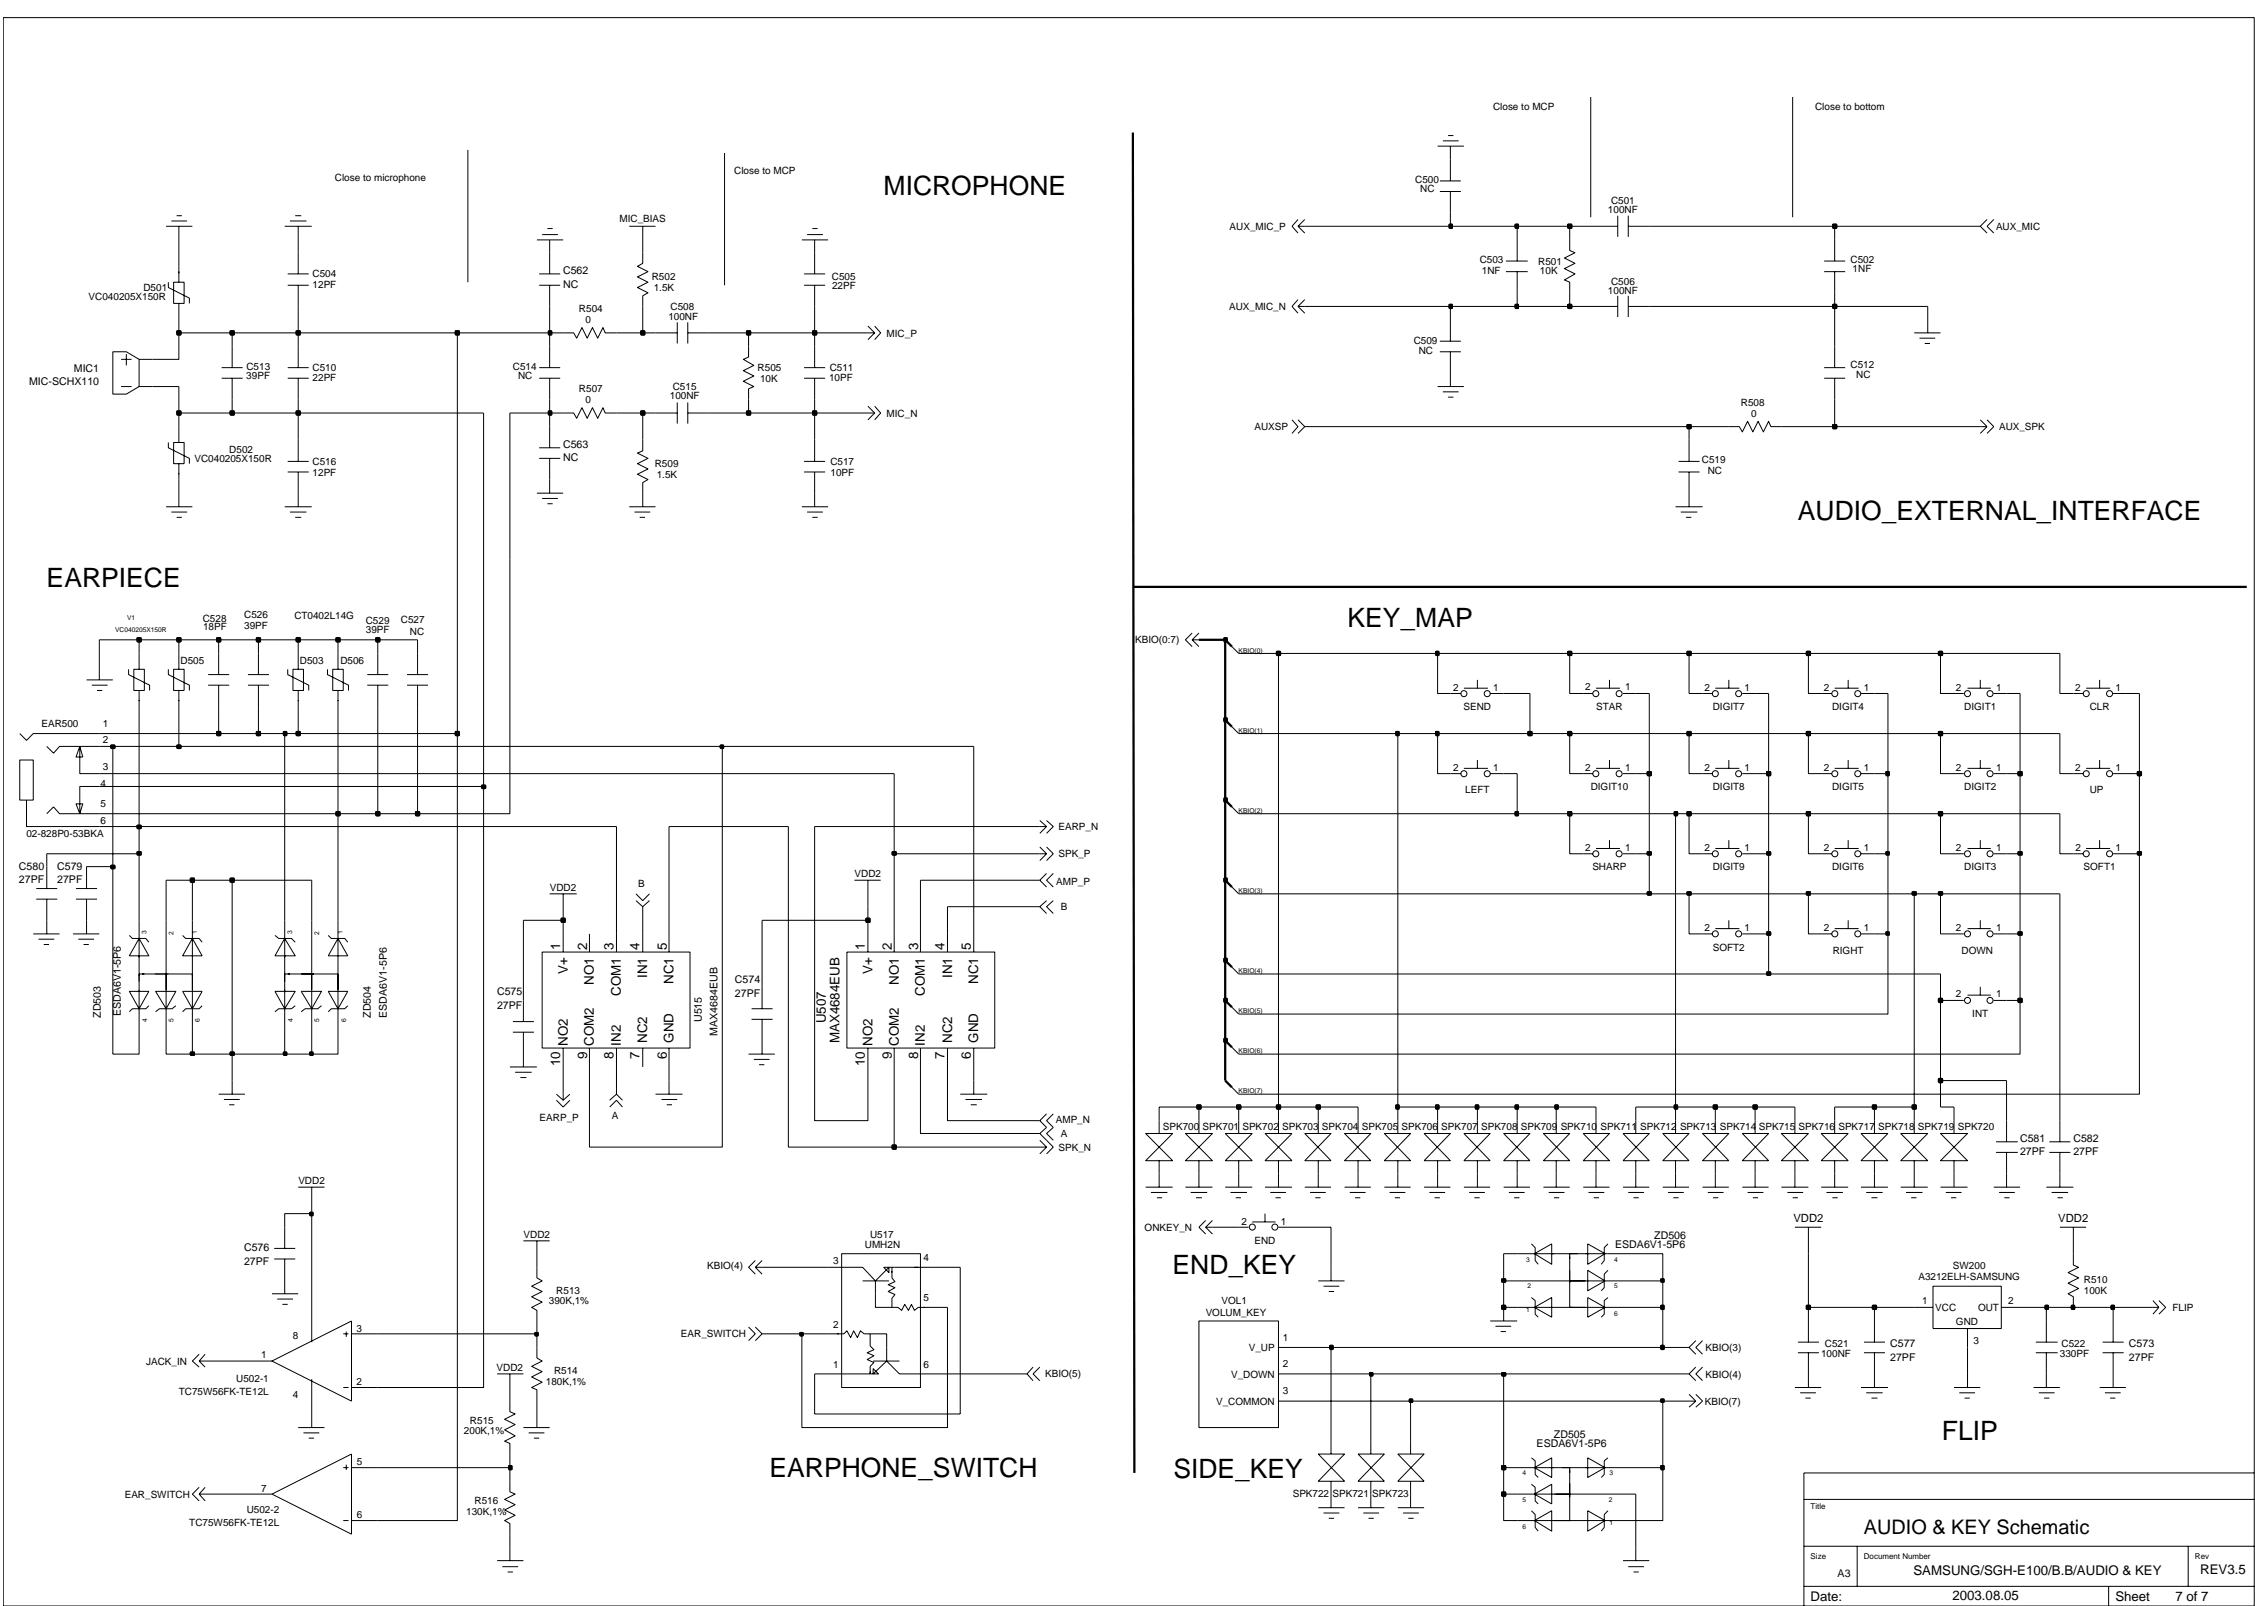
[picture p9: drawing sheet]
<svg xmlns="http://www.w3.org/2000/svg" width="254mm" height="181mm" viewBox="0 0 254 181" stroke-linecap="round" stroke-linejoin="round" font-family="sans-serif">
<defs><g id="words">
<g font-size="3">
<text x="99.5" y="21.9">MICROPHONE</text>
<text x="202.5" y="58.5">AUDIO_EXTERNAL_INTERFACE</text>
<text x="5.3" y="66.1">EARPIECE</text>
<text x="151.8" y="70.6">KEY_MAP</text>
<text x="132.1" y="143.5">END_KEY</text>
<text x="86.7" y="166.3">EARPHONE_SWITCH</text>
<text x="132.2" y="166.5">SIDE_KEY</text>
<text x="218.7" y="162.1">FLIP</text>
</g>
<text font-size="2.3" x="209.9" y="172.7">AUDIO &amp; KEY Schematic</text>
<g font-size="1.5">
<text x="63.1" y="107" transform="rotate(-90 63.1 107)">1</text>
<text x="66.1" y="107" transform="rotate(-90 66.1 107)">2</text>
<text x="69.1" y="107" transform="rotate(-90 69.1 107)">3</text>
<text x="72.1" y="107" transform="rotate(-90 72.1 107)">4</text>
<text x="75.1" y="107" transform="rotate(-90 75.1 107)">5</text>
<text x="97.4" y="107" transform="rotate(-90 97.4 107)">1</text>
<text x="100.5" y="107" transform="rotate(-90 100.5 107)">2</text>
<text x="103.4" y="107" transform="rotate(-90 103.4 107)">3</text>
<text x="106.4" y="107" transform="rotate(-90 106.4 107)">4</text>
<text x="109.3" y="107" transform="rotate(-90 109.3 107)">5</text>
<text x="63.9" y="109.7" transform="rotate(-90 63.9 109.7)">V+</text>
<text x="66.9" y="110.9" transform="rotate(-90 66.9 110.9)">NO1</text>
<text x="69.9" y="112.2" transform="rotate(-90 69.9 112.2)">COM1</text>
<text x="72.9" y="110.2" transform="rotate(-90 72.9 110.2)">IN1</text>
<text x="75.9" y="110.8" transform="rotate(-90 75.9 110.8)">NC1</text>
<text x="98.3" y="109.7" transform="rotate(-90 98.3 109.7)">V+</text>
<text x="101.2" y="110.9" transform="rotate(-90 101.2 110.9)">NO1</text>
<text x="104.2" y="112.2" transform="rotate(-90 104.2 112.2)">COM1</text>
<text x="107.2" y="110.2" transform="rotate(-90 107.2 110.2)">IN1</text>
<text x="110.2" y="110.8" transform="rotate(-90 110.2 110.8)">NC1</text>
<text x="63.9" y="117.8" transform="rotate(-90 63.9 117.8)">NO2</text>
<text x="66.1" y="119.2" transform="rotate(-90 66.1 119.2)">9</text>
<text x="66.9" y="117.8" transform="rotate(-90 66.9 117.8)">COM2</text>
<text x="69.1" y="119.2" transform="rotate(-90 69.1 119.2)">8</text>
<text x="69.9" y="117.8" transform="rotate(-90 69.9 117.8)">IN2</text>
<text x="72" y="119.2" transform="rotate(-90 72 119.2)">7</text>
<text x="72.9" y="117.4" transform="rotate(-90 72.9 117.4)">NC2</text>
<text x="75.1" y="119.2" transform="rotate(-90 75.1 119.2)">6</text>
<text x="75.9" y="117.4" transform="rotate(-90 75.9 117.4)">GND</text>
<text x="93" y="115.2" transform="rotate(-90 93 115.2)">U507</text>
<text x="94.6" y="117.5" transform="rotate(-90 94.6 117.5)">MAX4684EUB</text>
<text x="98.3" y="117.8" transform="rotate(-90 98.3 117.8)">NO2</text>
<text x="100.5" y="119.2" transform="rotate(-90 100.5 119.2)">9</text>
<text x="101.2" y="117.8" transform="rotate(-90 101.2 117.8)">COM2</text>
<text x="103.4" y="119.2" transform="rotate(-90 103.4 119.2)">8</text>
<text x="104.2" y="117.8" transform="rotate(-90 104.2 117.8)">IN2</text>
<text x="106.4" y="119.2" transform="rotate(-90 106.4 119.2)">7</text>
<text x="107.2" y="117.4" transform="rotate(-90 107.2 117.4)">NC2</text>
<text x="109.3" y="119.2" transform="rotate(-90 109.3 119.2)">6</text>
<text x="110.2" y="117.4" transform="rotate(-90 110.2 117.4)">GND</text>
<text x="63.1" y="120" transform="rotate(-90 63.1 120)">10</text>
<text x="97.4" y="120" transform="rotate(-90 97.4 120)">10</text>
<text x="215.5" y="177.3">SAMSUNG/SGH-E100/B.B/AUDIO &amp; KEY</text>
<text x="247.8" y="177.2">REV3.5</text>
<text x="203.9" y="180.3">Date:</text>
<text x="219.9" y="180.2">2003.08.05</text>
<text x="238.3" y="180.3">Sheet</text>
<text x="245" y="180.3">7 of 7</text>
</g>
<g font-size="1.3">
<text x="202" y="137.6">VDD2</text>
<text x="231.8" y="137.6">VDD2</text>
</g>
<g font-size="1.2">
<text x="63.4" y="32.4">NC</text>
<text x="63.4" y="30.9">C562</text>
<text x="8.3" y="41.8">MIC1</text>
<text x="3.3" y="43.4">MIC-SCHX110</text>
<text x="63.4" y="50.4">C563</text>
<text x="63.4" y="52">NC</text>
<text x="2.1" y="97.9">C580</text>
<text x="2.1" y="99.5">27PF</text>
<text x="6.4" y="99.5">27PF</text>
<text x="6.4" y="97.9">C579</text>
<text x="56" y="113.6">27PF</text>
<text x="56" y="112.1">C575</text>
<text x="82.8" y="110.7">C574</text>
<text x="82.8" y="112.2">27PF</text>
<text x="11.3" y="114.6" transform="rotate(-90 11.3 114.6)">ZD503</text>
<text x="13.6" y="114.5" transform="rotate(-90 13.6 114.5)">ESDA6V1-5P6</text>
<text x="41.8" y="114.6" transform="rotate(-90 41.8 114.6)">ZD504</text>
<text x="43.6" y="114.6" transform="rotate(-90 43.6 114.6)">ESDA6V1-5P6</text>
<text x="79.1" y="115.1" transform="rotate(-90 79.1 115.1)">U515</text>
<text x="80.8" y="116.7" transform="rotate(-90 80.8 116.7)">MAX4684EUB</text>
<text x="227.5" y="128.6">C581</text>
<text x="227.5" y="130.1">27PF</text>
<text x="233.5" y="128.6">C582</text>
<text x="233.5" y="130.1">27PF</text>
<text x="27.5" y="140.9">C576</text>
<text x="27.5" y="142.5">27PF</text>
<text x="181.9" y="140.6">ESDA6V1-5P6</text>
<text x="186.3" y="139.6">ZD506</text>
<text x="212.9" y="153.3">27PF</text>
<text x="212.9" y="151.7">C577</text>
<text x="239.8" y="153.3">27PF</text>
<text x="239.8" y="151.7">C573</text>
<text x="175" y="162">ZD505</text>
<text x="173.1" y="163">ESDA6V1-5P6</text>
<text x="207" y="177.6">A3</text>
</g>
<g font-size="1.1">
<text x="168.2" y="12.4">Close to MCP</text>
<text x="204.5" y="12.4">Close to bottom</text>
<text x="37.7" y="20.4">Close to microphone</text>
<text x="82.7" y="19.6">Close to MCP</text>
<text x="159.4" y="20.6">C500</text>
<text x="160" y="21.6">NC</text>
<text x="181.1" y="24">100NF</text>
<text x="181.5" y="22.9">C501</text>
<text x="69.8" y="25">MIC_BIAS</text>
<text x="138.5" y="25.9">AUX_MIC_P</text>
<text x="166.7" y="29.6">C503</text>
<text x="173.3" y="29.8">R501</text>
<text x="208.4" y="29.6">C502</text>
<text x="224.8" y="25.9">AUX_MIC</text>
<text x="10" y="33.8">VC040205X150R</text>
<text x="16.2" y="32.8">D501</text>
<text x="35.2" y="31.2">C504</text>
<text x="35.2" y="32.4">12PF</text>
<text x="65.2" y="35.2">R504</text>
<text x="73.4" y="31.5">R502</text>
<text x="73.6" y="32.7">1.5K</text>
<text x="75.5" y="34.9">C508</text>
<text x="93.7" y="31.5">C505</text>
<text x="93.7" y="32.6">22PF</text>
<text x="138.4" y="34.9">AUX_MIC_N</text>
<text x="166.9" y="30.8">1NF</text>
<text x="173.5" y="30.8">10K</text>
<text x="181.1" y="33.2">100NF</text>
<text x="181.5" y="32.1">C506</text>
<text x="208.7" y="30.6">1NF</text>
<text x="27.8" y="41.6">C513</text>
<text x="35.2" y="41.7">C510</text>
<text x="57.8" y="41.6">C514</text>
<text x="66" y="36.4">0</text>
<text x="75.3" y="36">100NF</text>
<text x="85.3" y="41.8">R505</text>
<text x="93.5" y="41.7">C511</text>
<text x="99.9" y="37.9">MIC_P</text>
<text x="159.2" y="38.7">C509</text>
<text x="159.8" y="39.8">NC</text>
<text x="208.4" y="41.5">C512</text>
<text x="27.7" y="42.7">39PF</text>
<text x="35.2" y="42.9">22PF</text>
<text x="58.4" y="42.7">NC</text>
<text x="65.2" y="44.2">R507</text>
<text x="66" y="45.4">0</text>
<text x="75.5" y="45">100NF</text>
<text x="75.8" y="44">C515</text>
<text x="85.6" y="43">10K</text>
<text x="93.4" y="42.9">10PF</text>
<text x="99.9" y="46.9">MIC_N</text>
<text x="196.1" y="45.7">R508</text>
<text x="197.3" y="46.9">0</text>
<text x="209.1" y="42.6">NC</text>
<text x="21.9" y="52.1">VC040205X150R</text>
<text x="25.8" y="51">D502</text>
<text x="35.2" y="52.4">C516</text>
<text x="35.2" y="53.6">12PF</text>
<text x="73.8" y="52.6">R509</text>
<text x="74" y="53.8">1.5K</text>
<text x="93.5" y="52.4">C517</text>
<text x="93.6" y="53.6">10PF</text>
<text x="141.3" y="48.5">AUXSP</text>
<text x="191.7" y="52.2">C519</text>
<text x="192.4" y="53.4">NC</text>
<text x="225.2" y="48.5">AUX_SPK</text>
<text x="22.8" y="70">C528</text>
<text x="22.9" y="70.9">18PF</text>
<text x="27.5" y="70.8">39PF</text>
<text x="27.5" y="69.6">C526</text>
<text x="33.2" y="69.7">CT0402L14G</text>
<text x="41.2" y="71.3">39PF</text>
<text x="41.2" y="70.3">C529</text>
<text x="45.2" y="70.2">C527</text>
<text x="46.2" y="71.5">NC</text>
<text x="20.3" y="74.8">D505</text>
<text x="33.8" y="74.8">D503</text>
<text x="38.3" y="74.8">D506</text>
<text x="127.9" y="72.5">KBIO(0:7)</text>
<text x="163.7" y="77.8">2</text>
<text x="168.2" y="77.8">1</text>
<text x="178.6" y="77.8">2</text>
<text x="183.1" y="77.8">1</text>
<text x="192" y="77.8">2</text>
<text x="196.5" y="77.8">1</text>
<text x="205.4" y="77.8">2</text>
<text x="209.9" y="77.8">1</text>
<text x="220.3" y="77.8">2</text>
<text x="224.8" y="77.8">1</text>
<text x="233.8" y="77.8">2</text>
<text x="238.3" y="77.8">1</text>
<text x="4.7" y="81.8">EAR500</text>
<text x="11.6" y="81.8">1</text>
<text x="11.6" y="83.7">2</text>
<text x="164.9" y="80">SEND</text>
<text x="179.8" y="80">STAR</text>
<text x="192.9" y="80">DIGIT7</text>
<text x="206.4" y="80">DIGIT4</text>
<text x="221.3" y="80">DIGIT1</text>
<text x="235.4" y="80">CLR</text>
<text x="11.3" y="88.6">4</text>
<text x="11.6" y="86.7">3</text>
<text x="163.7" y="86.8">2</text>
<text x="165" y="89.3">LEFT</text>
<text x="168.2" y="86.8">1</text>
<text x="178.6" y="86.8">2</text>
<text x="179.2" y="89">DIGIT10</text>
<text x="183.1" y="86.8">1</text>
<text x="192" y="86.8">2</text>
<text x="192.9" y="89">DIGIT8</text>
<text x="196.5" y="86.8">1</text>
<text x="205.4" y="86.8">2</text>
<text x="206.4" y="89">DIGIT5</text>
<text x="209.9" y="86.8">1</text>
<text x="220.3" y="86.8">2</text>
<text x="221.3" y="89">DIGIT2</text>
<text x="224.8" y="86.8">1</text>
<text x="233.8" y="86.8">2</text>
<text x="235.4" y="89.3">UP</text>
<text x="238.3" y="86.8">1</text>
<text x="3" y="94.3">02-828P0-53BKA</text>
<text x="11.3" y="90.9">5</text>
<text x="11.3" y="92.7">6</text>
<text x="119.2" y="93.5">EARP_N</text>
<text x="178.6" y="95.8">2</text>
<text x="183.1" y="95.8">1</text>
<text x="192" y="95.8">2</text>
<text x="196.5" y="95.8">1</text>
<text x="205.4" y="95.8">2</text>
<text x="209.9" y="95.8">1</text>
<text x="220.3" y="95.8">2</text>
<text x="224.8" y="95.8">1</text>
<text x="233.8" y="95.8">2</text>
<text x="238.3" y="95.8">1</text>
<text x="61.9" y="100.3">VDD2</text>
<text x="71.9" y="99.9">B</text>
<text x="96.3" y="98.8">VDD2</text>
<text x="119" y="99.7">AMP_P</text>
<text x="119.2" y="96.6">SPK_P</text>
<text x="179.4" y="98">SHARP</text>
<text x="192.9" y="98">DIGIT9</text>
<text x="206.4" y="98">DIGIT6</text>
<text x="221.3" y="98">DIGIT3</text>
<text x="234.7" y="98">SOFT1</text>
<text x="119.5" y="102.5">B</text>
<text x="192" y="104.8">2</text>
<text x="192.9" y="107">SOFT2</text>
<text x="196.5" y="104.8">1</text>
<text x="205.4" y="104.8">2</text>
<text x="206.4" y="107.4">RIGHT</text>
<text x="210" y="104.8">1</text>
<text x="220.3" y="104.8">2</text>
<text x="220.9" y="107.4">DOWN</text>
<text x="224.8" y="104.8">1</text>
<text x="220.3" y="112.3">2</text>
<text x="224.8" y="112.3">1</text>
<text x="222.2" y="114.5">INT</text>
<text x="60.8" y="126.3">EARP_P</text>
<text x="68.9" y="126">A</text>
<text x="118.9" y="126.4">AMP_N</text>
<text x="119.2" y="129.6">SPK_N</text>
<text x="119.5" y="128.1">A</text>
<text x="131" y="127.2">SPK700 SPK701 SPK702 SPK703 SPK704 SPK705 SPK706 SPK707 SPK708 SPK709 SPK710 SPK711 SPK712 SPK713 SPK714 SPK715 SPK716 SPK717 SPK718 SPK719 SPK720</text>
<text x="33.6" y="133.3">VDD2</text>
<text x="139.8" y="138">2</text>
<text x="144.3" y="138">1</text>
<text x="59" y="139.4">VDD2</text>
<text x="79.7" y="143">KBIO(4)</text>
<text x="93.9" y="142.3">3</text>
<text x="97.4" y="140.6">UMH2N</text>
<text x="98" y="139.4">U517</text>
<text x="104" y="142">4</text>
<text x="128.9" y="138.6">ONKEY_N</text>
<text x="141.3" y="140.1">END</text>
<text x="220" y="143">SW200</text>
<text x="40.2" y="150">3</text>
<text x="61.8" y="146.9">390K,1%</text>
<text x="62.7" y="145.7">R513</text>
<text x="93.9" y="149.6">2</text>
<text x="104" y="146.5">5</text>
<text x="135.8" y="148.2">VOLUM_KEY</text>
<text x="137.6" y="146.9">VOL1</text>
<text x="216.1" y="144.2">A3212ELH-SAMSUNG</text>
<text x="216.5" y="146.8">1</text>
<text x="218" y="147.6">VCC</text>
<text x="220.3" y="149.2">GND</text>
<text x="222.8" y="147.6">OUT</text>
<text x="226.2" y="146.9">2</text>
<text x="234.7" y="145.7">100K</text>
<text x="234.7" y="144.5">R510</text>
<text x="244.7" y="147.6">FLIP</text>
<text x="16.5" y="153.7">JACK_IN</text>
<text x="26.6" y="155.6">U502-1</text>
<text x="29.4" y="152.9">1</text>
<text x="33" y="150.8">8</text>
<text x="40.2" y="155.9">2</text>
<text x="55.9" y="154.4">VDD2</text>
<text x="61.5" y="155.9">180K,1%</text>
<text x="62.4" y="154.7">R514</text>
<text x="76.7" y="150.5">EAR_SWITCH</text>
<text x="93.9" y="154.1">1</text>
<text x="104" y="154.1">6</text>
<text x="117.7" y="155.1">KBIO(5)</text>
<text x="138.7" y="155.1">V_DOWN</text>
<text x="140.7" y="152.2">V_UP</text>
<text x="144.5" y="154">2</text>
<text x="144.5" y="151">1</text>
<text x="192.1" y="155.1">KBIO(4)</text>
<text x="192.1" y="152.2">KBIO(3)</text>
<text x="205.1" y="152.8">100NF</text>
<text x="205.6" y="151.7">C521</text>
<text x="222.3" y="151.4">3</text>
<text x="232" y="152.8">330PF</text>
<text x="232.2" y="151.7">C522</text>
<text x="20.1" y="157.1">TC75W56FK-TE12L</text>
<text x="33" y="157.5">4</text>
<text x="52.3" y="161.5">200K,1%</text>
<text x="52.9" y="160.3">R515</text>
<text x="137" y="158.2">V_COMMON</text>
<text x="144.5" y="157">3</text>
<text x="192" y="158.2">KBIO(7)</text>
<text x="40.2" y="164.9">5</text>
<text x="14" y="168.7">EAR_SWITCH</text>
<text x="21.3" y="171.8">TC75W56FK-TE12L</text>
<text x="27.8" y="170.4">U502-2</text>
<text x="29.4" y="168">7</text>
<text x="40.2" y="171">6</text>
<text x="52.5" y="170.6">130K,1%</text>
<text x="53.4" y="169.4">R516</text>
<text x="145.6" y="168.6">SPK722 SPK721 SPK723</text>
</g>
<g font-size=".9">
<text x="203.9" y="170">Title</text>
<text x="203.9" y="175.6">Size</text>
<text x="209.9" y="175.6">Document Number</text>
<text x="247.2" y="175.6">Rev</text>
</g>
<g font-size=".8">
<text x="13" y="71.2">VC040205X150R</text>
<text x="14.3" y="69.8">V1</text>
<text x="139.5" y="73.5">KBIO(0)</text>
<text x="139.5" y="82.5">KBIO(1)</text>
<text x="139.5" y="91.6">KBIO(2)</text>
<text x="139.5" y="100.6">KBIO(3)</text>
<text x="139.5" y="109.6">KBIO(4)</text>
<text x="139.5" y="114">KBIO(5)</text>
<text x="139.5" y="118.5">KBIO(6)</text>
<text x="139.5" y="123.1">KBIO(7)</text>
<text x="171.9" y="142.1">3</text>
<text x="181.8" y="142.1">4</text>
<text x="171.9" y="147.8">1</text>
<text x="172.1" y="145.1">2</text>
<text x="181.8" y="145.1">5</text>
<text x="181.8" y="148.2">6</text>
<text x="171.5" y="166.1">4</text>
<text x="181.3" y="166.1">3</text>
<text x="171.5" y="172.2">6</text>
<text x="171.5" y="169.2">5</text>
<text x="181.2" y="169.2">2</text>
<text x="181.3" y="171.8">1</text>
</g>
<g font-size=".7">
<text x="16.5" y="105.2" transform="rotate(-90 16.5 105.2)">3</text>
<text x="19.5" y="105.3" transform="rotate(-90 19.5 105.3)">2</text>
<text x="22.2" y="105.2" transform="rotate(-90 22.2 105.2)">1</text>
<text x="32.9" y="105.2" transform="rotate(-90 32.9 105.2)">3</text>
<text x="35.9" y="105.3" transform="rotate(-90 35.9 105.3)">2</text>
<text x="38.6" y="105.2" transform="rotate(-90 38.6 105.2)">1</text>
<text x="16.6" y="115.1" transform="rotate(-90 16.6 115.1)">4</text>
<text x="19.5" y="115.1" transform="rotate(-90 19.5 115.1)">5</text>
<text x="22.5" y="115.1" transform="rotate(-90 22.5 115.1)">6</text>
<text x="33" y="115.1" transform="rotate(-90 33 115.1)">4</text>
<text x="35.9" y="115.1" transform="rotate(-90 35.9 115.1)">5</text>
<text x="39" y="115.1" transform="rotate(-90 39 115.1)">6</text>
</g>
</g></defs>
<g fill="none" stroke="#000" stroke-width=".11">
<path d="M161.9 16.5h3M162.5 15.9h1.8M163.1 15.3h.6M163.4 16.5v3.9M14.2 39.9v1.2M18.7 25.5h3M19 31.8v.6l2.3 1.2v.6M19.3 24.9h1.8M19.6 31.8h1.1v2.4h-1.1zM19.9 24.3h.6M20.1 25.5v1.5M20.1 30v1.8"/>
<path d="M20.1 34.2v1.8M26.2 39v2.4M32.1 25.5h3M32.4 32.1h2.4M32.4 30.8h2.4M32.7 24.9h1.8M33.3 24.3h.6M33.6 25.5v1.5M33.6 28.5v2.3M33.6 32.1v2.4M33.6 39v2.4M60.5 27h2.9"/>
<path d="M60.7 32.1h2.4M60.7 30.8h2.4M61.1 26.4h1.7M61.7 25.7h.6M61.9 27v3.8M61.9 32.1v2.4M61.9 39v2.4M63.4 37.5h1.2l.4 .6 .5-1.2 .6 1.2 .6-1.2 .6 1.2 .6-1.2 .3 .6h1.2M70.9 25.5h2.9M72.4 25.5v4.2l-.6 .3 1.2 .6-1.2 .6 1.2 .6-1.2 .6 1.2 .6-.6 .3v1.2M73.8 37.5h2.5M76.3 36.3v2.4"/>
<path d="M77.5 37.5h2.3M77.5 36.3v2.4M84.3 39v1.2l-.6 .3 1.2 .6-1.2 .6 1.2 .6-1.2 .6 1.2 .6-.6 .3v1.2M90.3 27h3M90.6 32.1h2.3M90.6 30.8h2.3M90.9 26.4h1.8M91.5 25.7h.6M91.8 27v3.8M91.8 32.1v2.4M91.8 39v2.4M97.8 36.7l.7 .8-.7 .8"/>
<path d="M97.8 37.5h.7M98.5 36.7l.7 .8-.7 .8M146.2 24.7l-.7 .8 .7 .7M146.2 25.5h.8M146.2 33.7l-.7 .8 .7 .8M146.2 34.5h.8M147 24.7l-.8 .8 .8 .7M147 33.7l-.8 .8 .8 .8M162.2 20.4h2.4M162.2 21.6h2.4M162.2 39.6h2.4M162.2 38.4h2.4"/>
<path d="M163.4 21.6v2.4M163.4 36v2.4M163.4 39.6v3.9M169.6 30.6h2.5M169.6 29.4h2.5M170.9 27v2.4M170.9 30.6v2.4M176.8 27v1.2l.6 .3-1.2 .6 1.2 .6-1.2 .6 1.2 .5-1.2 .7 .6 .3v1.2M179.8 25.5h2.4M179.8 34.5h2.4M182.2 24.3v2.4M182.2 33.3v2.4"/>
<path d="M183.4 25.5h2.4M183.4 34.5h2.4M183.4 24.3v2.4M183.4 33.3v2.4M205.5 30.6h2.3M205.5 29.4h2.3M206.7 27v2.4M206.7 30.6v2.4M206.7 39v2.4M215.6 37.5h3M216.2 38.1h1.8M216.8 38.7h.6"/>
<path d="M217.1 36v1.5M223.8 24.7l-.7 .8 .7 .7M224.6 24.7l-.8 .8 .8 .7M13.6 43.5h1.2M13.6 40.5h1.2M15.7 43.5v-3l-1.5-.9h-1.5v4.8h1.5l1.5-.9h1.5M15.7 40.5h1.5M18.7 57.1h3M19 49.8v.6l2.3 1.2v.6M19.3 57.7h1.8M19.6 49.8h1.1v2.4h-1.1zM19.9 58.3h.6"/>
<path d="M20.1 48v1.8M20.1 52.2v1.8M20.1 55.5v1.6M25 41.4h2.3M25 42.6h2.3M26.2 42.6v2.4M32.1 57.1h3M32.4 53.2h2.4M32.4 52h2.4M32.4 41.4h2.4M32.4 42.6h2.4M32.7 57.7h1.8"/>
<path d="M33.3 58.3h.6M33.6 42.6v2.4M33.6 49.5v2.5M33.6 53.2v3.9M60.5 55.5h2.9M60.7 41.4h2.4M60.7 42.6h2.4M60.7 51.6h2.4M60.7 50.4h2.4M61.1 56.1h1.7M61.7 56.7h.6M61.9 42.6v2.4"/>
<path d="M61.9 48v2.4M61.9 51.6v3.9M63.4 46.5h1.2l.4 .6 .5-1.2 .6 1.2 .6-1.2 .6 1.2 .6-1.2 .3 .6h1.2M70.9 57.1h2.9M71.5 57.7h1.7M72.1 58.3h.6M72.4 49.5v1.3l-.6 .2 1.2 .6-1.2 .6 1.2 .6-1.2 .6 1.2 .6-.6 .3v2.8M73.8 46.5h2.5M76.3 45.3v2.4M77.5 46.5h2.3M77.5 45.3v2.4M90.3 57.1h3"/>
<path d="M90.6 53.2h2.3M90.6 52h2.3M90.6 41.4h2.3M90.6 42.6h2.3M90.9 57.7h1.8M91.5 58.3h.6M91.8 42.6v2.4M91.8 49.5v2.5M91.8 53.2v3.9M97.8 46.5h.7M97.8 45.7l.7 .8M98.5 45.7l.7 .8-.7 .8"/>
<path d="M98.5 46.5l-.7 .8M145.5 47.3l.7 .7-.7 .8M146.2 47.3l.8 .7-.8 .8M161.9 43.5h3M162.5 44.1h1.8M163.1 44.7h.6M188.7 57.1h3.1M189.1 53.2h2.3M189.1 52h2.3M189.3 57.7h1.9M189.9 58.3h.6M190.3 49.5v2.5"/>
<path d="M190.3 53.2v3.9M194.7 48h1.2l.4 .6 .5-1.2 .6 1.2 .6-1.2 .6 1.2 .6-1.2 .3 .6h1.2M205.5 41.4h2.3M205.5 42.6h2.3M206.7 42.6v2.4M223.1 47.3l.7 .7M223.1 48h.7M223.8 47.3l.8 .7-.8 .8M223.8 48l-.7 .8M9.7 76.6h3M10.3 77.2h1.8M10.9 77.8h.6"/>
<path d="M11.2 75.1v1.5M14.5 75.4v.6l2.4 1.2v.6M15.1 75.4h1.2v2.4h-1.2zM15.7 73.6v1.8M15.7 77.8v1.8M19 75.4v.6l2.3 1.2v.6M19.6 75.4h1.1v2.4h-1.1zM20.1 73.6v1.8M20.1 77.8v1.8M23.4 77.2h2.4M23.4 76h2.4M24.6 73.6v2.4"/>
<path d="M24.6 77.2v2.4M27.9 77.2h2.4M27.9 76h2.4M29.1 73.6v2.4M29.1 77.2v2.4M32.4 75.4v.6l2.4 1.2v.6M33 75.4h1.2v2.4h-1.2zM33.6 73.6v1.8M33.6 77.8v1.8M36.9 75.4v.6l2.4 1.2v.6M37.5 75.4h1.2v2.4h-1.2zM38.1 73.6v1.8"/>
<path d="M38.1 77.8v1.8M41.4 77.2h2.3M41.4 76h2.3M42.6 73.6v2.4M42.6 77.2v2.4M45.8 77.2h2.4M45.8 76h2.4M47 73.6v2.4M47 77.2v2.4M134.3 71.3l-.8 .8 .8 .7M134.3 72.1h.7M135 71.3l-.7 .8 .7 .7"/>
<path d="M138.8 72.8l.7 .8M163.4 78.1h1.2M164.9 77.5h2.7M166.4 76.6v.9M167.8 78.1h1.6M178.3 78.1h1.1M179.8 77.5h2.7M181.3 76.6v.9M182.8 78.1h1.5M191.8 78.1h1.1M193.2 77.5h2.7M194.7 76.6v.9"/>
<path d="M196.3 78.1h1.4M205.1 78.1h1.2M206.7 77.5h2.7M208.2 76.6v.9M209.6 78.1h1.5M220.1 78.1h1.1M221.6 77.5h2.6M223.1 76.6v.9M224.6 78.1h1.4M233.5 78.1h1.1M235 77.5h2.7M236.5 76.6v.9"/>
<path d="M238 78.1h1.5M2.2 82.6l.8 .8 .7-.8h7.5M2.2 85.6h1.5v4.5h-1.5zM3 90.1v3h8.2M5.3 84.1l.7 .7 .7-.7h4.5M5.3 91.6l.7-.7 .7 .7h4.5M5.3 97.6v2.5M9 84.1l.3 1.2h-.7l.4-1.2v3h2.2M9.7 97.6v2.5M11.2 88.6h-2.2v3l-.4-1.1h.7l-.3 1.1M51.5 82.6v88.6h-11.9M96.2 99.1h3"/>
<path d="M97.8 99.1v3M117.1 95.4l.8 .7-.8 .8M117.1 92.4l.8 .7-.8 .8M117.1 96.1h.8M117.1 93.1h.8M117.9 98.4l-.8 .7 .8 .8M117.9 95.4l.7 .7-.7 .8M117.9 92.4l.7 .7-.7 .8M118.6 98.4l-.7 .7 .7 .8M138.8 99.9l.7 .8M138.8 90.9l.7 .7M138.8 81.8l.7 .8"/>
<path d="M163.4 87.1h1.2M164.9 86.5h2.7M166.4 85.6v.9M167.8 87.1h1.6M178.3 96.1h1.1M178.3 87.1h1.1M179.8 95.6h2.7M179.8 86.5h2.7M181.3 85.6v.9M181.3 94.6v1M182.8 96.1h1.5M182.8 87.1h1.5"/>
<path d="M191.8 96.1h1.1M191.8 87.1h1.1M193.2 95.6h2.7M193.2 86.5h2.7M194.7 85.6v.9M194.7 94.6v1M196.3 96.1h1.4M196.3 87.1h1.4M205.1 96.1h1.2M205.1 87.1h1.2M206.7 95.6h2.7M206.7 86.5h2.7"/>
<path d="M208.2 85.6v.9M208.2 94.6v1M209.6 96.1h1.5M209.6 87.1h1.5M220.1 96.1h1.1M220.1 87.1h1.1M221.6 95.6h2.6M221.6 86.5h2.6M223.1 85.6v.9M223.1 94.6v1M224.6 96.1h1.4M224.6 87.1h1.4"/>
<path d="M233.5 96.1h1.1M233.5 87.1h1.1M235 95.6h2.7M235 86.5h2.7M236.5 85.6v.9M236.5 94.6v1M238 96.1h1.5M238 87.1h1.5M3.7 105.2h3M4.1 101.3h2.4M4.1 100.1h2.4M4.3 105.8h1.8"/>
<path d="M4.9 106.4h.6M5.3 101.3v3.9M8.2 105.2h3M8.6 101.3h2.3M8.6 100.1h2.3M8.8 105.8h1.8M9.4 106.4h.6M9.7 101.3v3.9M14.6 105.3l.3 .4h1.5l.4 .4M14.6 111.6h2.2l-1.1 2zM15.7 105.7l1.1 1.9h-2.2zM15.7 103.6v12"/>
<path d="M15.7 109.7h6M16.8 113.3l-.4 .3h-1.5l-.3 .3M17.5 111.6h2.3l-1.1 2zM18.7 103.6v12M19.8 113.3l-.4 .3h-1.5l-.4 .3M20.6 105.3l.3 .4h1.5l.4 .4M20.6 111.6h2.2l-1.1 2zM21.7 105.7l1.1 1.9h-2.2zM21.7 103.6v12M22.8 113.3l-.4 .3h-1.5l-.3 .3M31 111.6h2.3l-1.2 2zM31 105.3l.4 .4h1.4l.5 .4"/>
<path d="M32.1 105.7l1.2 1.9h-2.3zM32.1 103.6v12M32.1 109.7h6M33.3 113.3l-.5 .3h-1.4l-.4 .3M33.9 111.6h2.3l-1.1 2zM35.1 103.6v12M36.2 113.3l-.4 .3h-1.4l-.5 .3M37 105.3l.3 .4h1.5l.4 .4M37 111.6h2.2l-1.1 2zM38.1 103.6v12M38.1 105.7l1.1 1.9h-2.2zM39.2 113.3l-.4 .3h-1.5l-.3 .3"/>
<path d="M57.8 116.2h2.3M57.8 115h2.3M59 112.7v2.3M59 116.2v4M61.1 107.2h16.6v10.8h-16.6zM61.9 100.7h3.1M63.4 100.7v2.9M63.4 105.2v2M63.4 118v2.2M66.4 105.2v2M66.4 118v2.2M69.4 105.2v2"/>
<path d="M69.4 118v2.2M71.6 100.7l.8 .7 .8-.7M71.6 101.4l.8 .7 .8-.7M72.4 105.2v2M72.4 118v2.2M75.4 105.2v2M75.4 118v2.2M84.3 118.7h3M84.7 114.8h2.3M84.7 113.6h2.3M84.9 119.3h1.8M85.5 119.9h.6"/>
<path d="M85.8 111.1v2.5M85.8 114.8v3.9M95.4 107.2h16.6v10.8h-16.6zM97.8 105.2v2M97.8 118v2.2M100.7 105.2v2M100.7 118v2.2M103.7 105.2v2M103.7 118v2.2M106.7 105.2v2M106.7 118v2.2M109.7 105.2v2"/>
<path d="M109.7 118v2.2M117.9 101.4l-.8 .7 .8 .8M118.6 101.4l-.7 .7 .7 .8M138.8 113.4l.7 .8M138.8 117.9l.7 .8M138.8 108.9l.7 .8M191.8 105.2h1.1M193.2 104.6h2.7M194.7 103.6v1M196.3 105.2h1.4M205.1 105.2h1.2M206.7 104.6h2.7"/>
<path d="M208.2 103.6v1M209.6 105.2h1.5M220.1 105.2h1.1M220.1 112.7h1.1M221.6 104.6h2.6M221.6 112.1h2.6M223.1 103.6v1M223.1 111.1v1M224.6 105.2h1.4M224.6 112.7h1.4M24.6 123.2h3M25.2 123.8h1.8"/>
<path d="M25.8 124.4h.6M26.2 121.7v1.5M32.1 138.2v2.4M33.6 133.7h2.9M35.1 133.7v3M57.4 120.2h3.1M58 120.8h1.9M58.6 121.3h.7M59 139.7h2.9M60.5 139.7v4.2l.6 .4-1.2 .5 1.2 .6-1.2 .6 1.2 .6-1.2 .6 .6 .4v1.2M62.7 123.2l.7 .7 .8-.7M62.7 123.9l.7 .8 .8-.8"/>
<path d="M63.4 123.2v.7M68.7 124.7l.7-.8 .7 .8M68.7 123.9l.7-.7 .7 .7M73.8 123.2h3.1M74.5 123.8h1.8M75.1 124.4h.6M75.4 121.7v1.5M108.2 123.2h3M108.8 123.8h1.8M109.3 124.4h.7M109.7 121.7v1.5M117.1 128.4l.8 .8-.8 .7"/>
<path d="M117.1 129.2h.8M117.9 125.4l-.8 .8 .8 .8-.8 .7 1.5 1.5-.7 .7M118.6 125.4l-.7 .8 .7 .8-.7 .7 .7 .7M129 133.7h3.1M129 127.7h3.1l-3.1 3h3.1zM129.6 134.3h1.9M130.3 134.9h.6M130.6 126.2v1.5M130.6 130.7v3M133.5 133.7h3.1M133.5 127.7h3.1l-3.1 3h3.1zM134.1 134.3h1.9"/>
<path d="M134.7 134.9h.7M135 126.2v1.5M135 130.7v3M135.8 137.4l-.8 .8 .8 .8M135.8 138.2l.8 .8M135.8 138.2h.8M136.6 137.4l-.8 .8M138 133.7h3M138 127.7h3l-3 3h3zM138.6 134.3h1.9M138.8 122.5l.7 .7M139.2 134.9h.6"/>
<path d="M139.5 138.2h1.1M139.5 126.2v1.5M139.5 130.7v3M141 137.6h2.7M142.5 133.7h3M142.5 127.7h3l-3 3h3zM142.5 136.7v.9M143.1 134.3h1.8M143.7 134.9h.6M144 138.2h1.5M144 126.2v1.5M144 130.7v3"/>
<path d="M147 127.7l2.9 3h-2.9l2.9-3zM147 133.7h2.9M147.6 134.3h1.7M148.1 134.9h.6M148.5 126.2v1.5M148.5 130.7v3M151.4 127.7l3 3h-3l3-3zM151.4 133.7h3M152 134.3h1.8M152.6 134.9h.6M153 126.2v1.5M153 130.7v3"/>
<path d="M155.9 127.7l3 3h-3l3-3zM155.9 133.7h3M156.5 134.3h1.8M157.1 134.9h.6M157.4 126.2v1.5M157.4 130.7v3M160.4 127.7l3 3h-3l3-3zM160.4 133.7h3M161 134.3h1.8M161.6 134.9h.6M161.9 126.2v1.5M161.9 130.7v3"/>
<path d="M164.9 127.7l2.9 3h-2.9l2.9-3zM164.9 133.7h2.9M165.5 134.3h1.8M166.1 134.9h.6M166.4 126.2v1.5M166.4 130.7v3M169.4 127.7l2.9 3h-2.9l2.9-3zM169.4 133.7h2.9M170 134.3h1.7M170.6 134.9h.5M170.9 126.2v1.5M170.9 130.7v3"/>
<path d="M173.9 127.7l2.9 3h-2.9l2.9-3zM173.9 133.7h2.9M174.4 134.3h1.8M175 134.9h.6M175.3 126.2v1.5M175.3 130.7v3M178.3 127.7l3 3h-3l3-3zM178.3 133.7h3M178.9 134.3h1.8M179.5 134.9h.6M179.8 126.2v1.5M179.8 130.7v3"/>
<path d="M182.8 127.7l3 3h-3l3-3zM182.8 133.7h3M183.4 134.3h1.8M184 134.9h.6M184.3 126.2v1.5M184.3 130.7v3M187.3 127.7l3 3h-3l3-3zM187.3 133.7h3M187.9 134.3h1.8M188.5 134.9h.6M188.7 126.2v1.5M188.7 130.7v3"/>
<path d="M191.8 127.7l2.9 3h-2.9l2.9-3zM191.8 133.7h2.9M192.4 134.3h1.7M193 134.9h.6M193.2 126.2v1.5M193.2 130.7v3M196.3 127.7l2.9 3h-2.9l2.9-3zM196.3 133.7h2.9M196.8 134.3h1.8M197.4 134.9h.6M197.7 126.2v1.5M197.7 130.7v3"/>
<path d="M200.7 133.7h3M200.7 127.7h3l-3 3h3zM201.3 134.3h1.8M201.9 134.9h.6M202.2 138.2h2.9M202.2 126.2v1.5M202.2 130.7v3M203.7 138.2v3M205.1 133.7h3.1M205.1 127.7h3.1l-3.1 3h3.1zM205.7 134.3h1.9M206.4 134.9h.6"/>
<path d="M206.7 126.2v1.5M206.7 130.7v3M209.6 133.7h3.1M209.6 127.7h3.1l-3.1 3h3.1zM210.2 134.3h1.9M210.8 134.9h.7M211.1 126.2v1.5M211.1 130.7v3M214.1 133.7h3M214.1 127.7h3l-3 3h3zM214.7 134.3h1.8M215.3 134.9h.6"/>
<path d="M215.6 126.2v1.5M215.6 130.7v3M218.6 133.7h3M218.6 127.7h3l-3 3h3zM219.2 134.3h1.7M219.8 134.9h.6M220.1 126.2v1.5M220.1 130.7v3M224.6 133.7h2.9M224.8 129.8h2.5M224.8 128.6h2.5M225.2 134.3h1.7"/>
<path d="M225.8 134.9h.6M226 126.2v2.4M226 129.8v3.9M230.5 133.7h3M230.8 129.8h2.4M230.8 128.6h2.4M231.1 134.3h1.8M231.8 134.9h.6M232 138.2h3M232 126.2v2.4M232 129.8v3.9M233.5 138.2v4.3l.6 .2-1.2 .6 1.2 .6-1.2 .6 1.2 .6-1.2 .6 .6 .3v1.2"/>
<path d="M22.4 153.3h.7M22.4 152.5l-.7 .8 .7 .7M22.4 153.3l.7 .7M23.1 152.5l-.7 .8M27.6 153.3h3M30.6 153.3l9-4.5v9zM30.6 145.7h3M30.9 141.8h2.4M30.9 140.6h2.4M31.2 146.3h1.8M31.8 146.9h.6M32.1 141.8v3.9"/>
<path d="M35.1 148.8v2.3M35.1 155.3v2.5M35.1 159.2v1.6M38.7 150.2h.6M38.7 156.3h.6M39 150v.6M39.6 150.2h3M39.6 156.3h3M56 154.7h3M57.4 154.7v4.3l.6 .2-1.2 .6 1.2 .6-1.2 .6 1.2 .7-1.2 .6 .6 .3v1.1M60.5 151.7v1.2l.6 .4-1.2 .6 1.2 .6-1.2 .6 1.2 .6-1.2 .6 .6 .2v1.3M60.5 159.2v1.6"/>
<path d="M84.3 149.4l.8 .8-.8 .8M85.1 142l-.8 .7 .8 .8M85.1 142.7l.7 .8M85.1 142.7h.7M85.1 149.4l.7 .8-.7 .8M85.8 142l-.7 .7M93.3 150.2h1.8l.3-.3 .4 .7 .4-.7 .4 .7 .3-.7 .4 .3h.7M93.3 142.7h3.9l1.4 1.6M94.8 141.2h8.9v15.1h-8.9zM97.2 144.3h2.9M98 150.2v1.4l.4 .4-.7 .3 .7 .4-.7 .4 .7 .3-.4 .5v.8M98 150.2h1.9v3.1"/>
<path d="M98.4 154.1l.5 .6h-.5zM98.4 153.3h1.5l1.4 1.4h3.9M99.5 142.7h.6v.6zM99.9 153.3l-1.5 1.4h-5.1M99.9 153.3h1.4M100.5 142.7v1.2l.3 .4-.8 .4 .8 .3-.8 .4 .8 .4-.3 .4v1M104 147.2h1.2M105.2 142.7h-5.1l-1.5 1.6v2.9h2.5l.5 .4 .3-.7 .4 .7 .4-.7 .3 .7 .4-.4h.8M116.4 154l-.7 .7 .7 .8M117.1 154l-.7 .7 .7 .8M135 148.8h9v12h-9zM144 154.7h1.5"/>
<path d="M144 151.7h1.5M144 157.8h1.5M148.5 144.3h2.9M149.1 144.8h1.8M149.7 145.4h.6M149.9 142.7v1.6M167.8 148.8h3.1M168.4 149.4h1.8M169 150h.6M169.4 147.2v1.6M170.9 144.3h11.9M170.9 147.2h11.9"/>
<path d="M170.9 141.2h11.9M172.5 146.1l.4 .4v1.5l.4 .3M172.5 140.1l.4 .4v1.5l.4 .4M172.8 141.2l2-1.1v2.3zM172.8 147.2l2-1.1v2.2zM176.8 141.2v6M178.8 140.1l2 1.1-2 1.2zM178.8 143.1l2 1.2-2 1.1zM178.8 146.1l2 1.1-2 1.1zM181.1 140.1l-.4 .4v1.5l-.3 .4M181.1 146.1l-.4 .4v1.5l-.3 .3M181.1 143.1l-.4 .4v1.5l-.3 .4"/>
<path d="M190.3 157.8h.7M190.3 157l.7 .8M191 154l-.7 .7 .7 .8M191 157l.8 .8-.8 .7M191 157.8l-.7 .7M191 151l-.7 .7 .7 .8M191.8 154l-.8 .7 .8 .8M191.8 151l-.8 .7 .8 .8M202.2 156.3h2.9M202.5 152.3h2.4M202.5 151.1h2.4M202.8 156.9h1.7"/>
<path d="M203.4 157.4h.5M203.7 148.8v2.3M203.7 152.3v4M209.6 156.3h3.1M210 152.3h2.3M210 151.1h2.3M210.2 156.9h1.9M210.8 157.4h.7M211.1 148.8v2.3M211.1 152.3v4M215.6 147.2h2.1M217.7 144.8h7.7v4.8h-7.7z"/>
<path d="M220.1 156.3h3M220.7 156.9h1.8M221.3 157.4h.6M221.6 149.6v2.1M221.6 154.7v1.6M225.4 147.2h2.1M229.1 156.3h2.9M229.3 152.3h2.5M229.3 151.1h2.5M229.7 156.9h1.7M230.2 157.4h.6M230.5 148.8v2.3"/>
<path d="M230.5 152.3v4M236.5 156.3h3M236.8 152.3h2.4M236.8 151.1h2.4M237.1 156.9h1.8M237.7 157.4h.6M238 148.8v2.3M238 152.3v4M242.5 147.2h.7M242.5 146.5l.7 .7M243.2 146.5l.7 .7-.7 .8M243.2 147.2l-.7 .8"/>
<path d="M22.4 168.3h8.2M22.4 167.5l-.7 .8 .7 .7M22.4 168.3l.7 .7M23.1 167.5l-.7 .8M30.6 168.3l9-4.6v9.1zM33.6 160.8h2.9M34.2 161.4h1.8M34.8 162h.6M38.7 171.2h.6M38.7 165.3h.6M39 164.9v.6M39.6 165.3h3"/>
<path d="M56 175.8h3M56.6 176.4h1.8M57.2 177h.6M57.4 166.8v1.2l.6 .3-1.2 .6 1.2 .6-1.2 .5 1.2 .6-1.2 .6 .6 .4v4.2M59 160.8h2.9M59.5 161.4h1.8M60.1 162h.6M148.5 163.7l2.9 3.1h-2.9l2.9-3.1zM148.5 169.8h2.9M149.1 170.4h1.8M149.7 171h.6M149.9 162.3v1.4"/>
<path d="M149.9 166.8v3M153 163.7l2.9 3.1h-2.9l2.9-3.1zM153 169.8h2.9M153.6 170.4h1.7M154.2 171h.5M154.4 162.3v1.4M154.4 166.8v3M157.4 163.7l3 3.1h-3l3-3.1zM157.4 169.8h3M158 170.4h1.8M158.6 171h.6M158.9 162.3v1.4"/>
<path d="M158.9 166.8v3M170.9 165.3h11.9M170.9 168.3h11.9M172.5 164.2l.4 .3v1.5l.4 .4M172.5 170.1l.4 .5v1.4l.4 .4M172.5 167.2l.4 .3v1.5l.4 .4M172.8 171.2l2-1.1v2.3zM172.8 165.3l2-1.1v2.2zM172.8 168.3l2-1.1v2.2zM176.8 165.3v5.9M178.8 170.1l2 1.1-2 1.2zM178.8 164.2l2 1.1-2 1.1z"/>
<path d="M181.1 170.1l-.4 .5v1.4l-.3 .4M181.1 164.2l-.4 .3v1.5l-.3 .4M182.8 175.8h3M183.4 176.4h1.8M184 177h.6M184.3 168.3v7.5M187.3 165.3v5.9h-17.9v-2.9"/>
<circle cx="164.9" cy="78.1" r=".34"/>
<circle cx="167.5" cy="78.1" r=".34"/>
<circle cx="179.8" cy="78.1" r=".34"/>
<circle cx="182.4" cy="78.1" r=".34"/>
<circle cx="193.2" cy="78.1" r=".34"/>
<circle cx="195.8" cy="78.1" r=".34"/>
<circle cx="206.7" cy="78.1" r=".34"/>
<circle cx="209.3" cy="78.1" r=".34"/>
<circle cx="221.6" cy="78.1" r=".34"/>
<circle cx="224.2" cy="78.1" r=".34"/>
<circle cx="235" cy="78.1" r=".34"/>
<circle cx="237.6" cy="78.1" r=".34"/>
<circle cx="164.9" cy="87.1" r=".34"/>
<circle cx="167.5" cy="87.1" r=".34"/>
<circle cx="179.8" cy="96.1" r=".34"/>
<circle cx="179.8" cy="87.1" r=".34"/>
<circle cx="182.4" cy="96.1" r=".34"/>
<circle cx="182.4" cy="87.1" r=".34"/>
<circle cx="193.2" cy="96.1" r=".34"/>
<circle cx="193.2" cy="87.1" r=".34"/>
<circle cx="195.8" cy="96.1" r=".34"/>
<circle cx="195.8" cy="87.1" r=".34"/>
<circle cx="206.7" cy="96.1" r=".34"/>
<circle cx="206.7" cy="87.1" r=".34"/>
<circle cx="209.3" cy="96.1" r=".34"/>
<circle cx="209.3" cy="87.1" r=".34"/>
<circle cx="221.6" cy="96.1" r=".34"/>
<circle cx="221.6" cy="87.1" r=".34"/>
<circle cx="224.2" cy="96.1" r=".34"/>
<circle cx="224.2" cy="87.1" r=".34"/>
<circle cx="235" cy="96.1" r=".34"/>
<circle cx="235" cy="87.1" r=".34"/>
<circle cx="237.6" cy="96.1" r=".34"/>
<circle cx="237.6" cy="87.1" r=".34"/>
<circle cx="193.2" cy="105.2" r=".34"/>
<circle cx="195.8" cy="105.2" r=".34"/>
<circle cx="206.7" cy="105.2" r=".34"/>
<circle cx="209.3" cy="105.2" r=".34"/>
<circle cx="221.6" cy="105.2" r=".34"/>
<circle cx="221.6" cy="112.7" r=".34"/>
<circle cx="224.2" cy="105.2" r=".34"/>
<circle cx="224.2" cy="112.7" r=".34"/>
<circle cx="141.1" cy="138.2" r=".34"/>
<circle cx="143.6" cy="138.2" r=".34"/>
</g>
<path d="M138 72.1l.8 .7M138 99.1l.8 .8M138 90.1l.8 .8M138 81.1l.8 .7M138 112.7l.8 .7M138 117.2l.8 .7M138 108.2l.8 .7M138 121.7l.8 .8" fill="none" stroke="#000" stroke-width=".25"/>
<path d="M169.2 168.1h.3v.3h-.3z" fill-rule="evenodd" fill="#c2c2c2" stroke="#000" stroke-width=".25"/>
<path d="M169.2 168.1h.3v.3h-.3z" fill="none" stroke="#000" stroke-width=".25"/>
<path d="M42.6 165.3h14.8v1.5M169.4 165.3v3h1.5M182.8 168.3h1.5" fill="none" stroke="#000" stroke-width=".11"/>
<path d="M57.3 165.1h.3v.4h-.3z" fill-rule="evenodd" fill="#c2c2c2" stroke="#000" stroke-width=".25"/>
<path d="M57.3 165.1h.3v.4h-.3z" fill="none" stroke="#000" stroke-width=".25"/>
<path d="M57.4 163.7v1.6" fill="none" stroke="#000" stroke-width=".11"/>
<path d="M169.2 165.1h.3v.4h-.3z" fill-rule="evenodd" fill="#c2c2c2" stroke="#000" stroke-width=".25"/>
<path d="M169.2 165.1h.3v.4h-.3z" fill="none" stroke="#000" stroke-width=".25"/>
<path d="M169.4 154.7v10.6h1.5M182.8 165.3h4.5" fill="none" stroke="#000" stroke-width=".11"/>
<path d="M187.1 165.1h.3v.4h-.3z" fill-rule="evenodd" fill="#c2c2c2" stroke="#000" stroke-width=".25"/>
<path d="M187.1 165.1h.3v.4h-.3z" fill="none" stroke="#000" stroke-width=".25"/>
<path d="M35.1 157.8v1.4M60.5 157.8v1.4M106.7 147.2v13.6h-16.4v-10.6M108.2 142.7v16.5h-16.4v-4.5M145.5 157.8h13.4v4.5M149.9 151.7v10.6M154.4 154.7v7.6M187.3 157.8v7.5" fill="none" stroke="#000" stroke-width=".11"/>
<path d="M158.8 157.6h.3v.3h-.3z" fill-rule="evenodd" fill="#c2c2c2" stroke="#000" stroke-width=".25"/>
<path d="M158.8 157.6h.3v.3h-.3z" fill="none" stroke="#000" stroke-width=".25"/>
<path d="M158.9 157.8h28.4" fill="none" stroke="#000" stroke-width=".11"/>
<path d="M187.1 157.6h.3v.3h-.3z" fill-rule="evenodd" fill="#c2c2c2" stroke="#000" stroke-width=".25"/>
<path d="M187.1 157.6h.3v.3h-.3z" fill="none" stroke="#000" stroke-width=".25"/>
<path d="M54.5 88.6v67.7h-11.9M91.8 154.7h1.5M105.2 154.7h10.5M145.5 154.7h8.9M187.3 157.8h3" fill="none" stroke="#000" stroke-width=".11"/>
<path d="M154.3 154.6h.3v.3h-.3z" fill-rule="evenodd" fill="#c2c2c2" stroke="#000" stroke-width=".25"/>
<path d="M154.3 154.6h.3v.3h-.3z" fill="none" stroke="#000" stroke-width=".25"/>
<path d="M154.4 154.7h15" fill="none" stroke="#000" stroke-width=".11"/>
<path d="M169.2 154.6h.3v.3h-.3z" fill-rule="evenodd" fill="#c2c2c2" stroke="#000" stroke-width=".25"/>
<path d="M169.2 154.6h.3v.3h-.3z" fill="none" stroke="#000" stroke-width=".25"/>
<path d="M23.1 153.3h4.5M60.5 150.2v1.5M145.5 151.7h4.4M169.4 154.7h20.9M221.6 151.7v3" fill="none" stroke="#000" stroke-width=".11"/>
<path d="M149.8 151.6h.3v.3h-.3z" fill-rule="evenodd" fill="#c2c2c2" stroke="#000" stroke-width=".25"/>
<path d="M149.8 151.6h.3v.3h-.3z" fill="none" stroke="#000" stroke-width=".25"/>
<path d="M149.9 151.7h37.4" fill="none" stroke="#000" stroke-width=".11"/>
<path d="M187.1 151.6h.3v.3h-.3z" fill-rule="evenodd" fill="#c2c2c2" stroke="#000" stroke-width=".25"/>
<path d="M187.1 151.6h.3v.3h-.3z" fill="none" stroke="#000" stroke-width=".25"/>
<path d="M42.6 150.2h17.9M187.3 147.2v4.5h3" fill="none" stroke="#000" stroke-width=".11"/>
<path d="M60.3 150.1h.3v.3h-.3z" fill-rule="evenodd" fill="#c2c2c2" stroke="#000" stroke-width=".25"/>
<path d="M60.3 150.1h.3v.3h-.3z" fill="none" stroke="#000" stroke-width=".25"/>
<path d="M60.5 148.8v1.4M85.8 150.2h4.5" fill="none" stroke="#000" stroke-width=".11"/>
<path d="M90.2 150.1h.2v.3h-.2z" fill-rule="evenodd" fill="#c2c2c2" stroke="#000" stroke-width=".25"/>
<path d="M90.2 150.1h.2v.3h-.2z" fill="none" stroke="#000" stroke-width=".25"/>
<path d="M35.1 136.7v12.1M90.3 150.2h3M105.2 147.2h1.5M203.7 147.2v1.6M211.1 147.2v1.6M230.5 147.2v1.6M238 147.2v1.6" fill="none" stroke="#000" stroke-width=".11"/>
<path d="M169.2 147.1h.3v.3h-.3z" fill-rule="evenodd" fill="#c2c2c2" stroke="#000" stroke-width=".25"/>
<path d="M169.2 147.1h.3v.3h-.3z" fill="none" stroke="#000" stroke-width=".25"/>
<path d="M169.4 144.3v2.9h1.5M182.8 147.2h4.5" fill="none" stroke="#000" stroke-width=".11"/>
<path d="M187.1 147.1h.3v.3h-.3z" fill-rule="evenodd" fill="#c2c2c2" stroke="#000" stroke-width=".25"/>
<path d="M187.1 147.1h.3v.3h-.3z" fill="none" stroke="#000" stroke-width=".25"/>
<path d="M187.3 144.3v2.9" fill="none" stroke="#000" stroke-width=".11"/>
<path d="M203.5 147.1h.4v.3h-.4z" fill-rule="evenodd" fill="#c2c2c2" stroke="#000" stroke-width=".25"/>
<path d="M203.5 147.1h.4v.3h-.4z" fill="none" stroke="#000" stroke-width=".25"/>
<path d="M203.7 141.2v6h7.4" fill="none" stroke="#000" stroke-width=".11"/>
<path d="M211 147.1h.3v.3h-.3z" fill-rule="evenodd" fill="#c2c2c2" stroke="#000" stroke-width=".25"/>
<path d="M211 147.1h.3v.3h-.3z" fill="none" stroke="#000" stroke-width=".25"/>
<path d="M211.1 147.2h4.5M227.5 147.2h3" fill="none" stroke="#000" stroke-width=".11"/>
<path d="M230.4 147.1h.3v.3h-.3z" fill-rule="evenodd" fill="#c2c2c2" stroke="#000" stroke-width=".25"/>
<path d="M230.4 147.1h.3v.3h-.3z" fill="none" stroke="#000" stroke-width=".25"/>
<path d="M230.5 147.2h3" fill="none" stroke="#000" stroke-width=".11"/>
<path d="M233.4 147.1h.2v.3h-.2z" fill-rule="evenodd" fill="#c2c2c2" stroke="#000" stroke-width=".25"/>
<path d="M233.4 147.1h.2v.3h-.2z" fill="none" stroke="#000" stroke-width=".25"/>
<path d="M233.5 147.2h4.5" fill="none" stroke="#000" stroke-width=".11"/>
<path d="M237.9 147.1h.2v.3h-.2z" fill-rule="evenodd" fill="#c2c2c2" stroke="#000" stroke-width=".25"/>
<path d="M237.9 147.1h.2v.3h-.2z" fill="none" stroke="#000" stroke-width=".25"/>
<path d="M238 147.2h4.5" fill="none" stroke="#000" stroke-width=".11"/>
<path d="M169.2 144.1h.3v.2h-.3z" fill-rule="evenodd" fill="#c2c2c2" stroke="#000" stroke-width=".25"/>
<path d="M169.2 144.1h.3v.2h-.3z" fill="none" stroke="#000" stroke-width=".25"/>
<path d="M169.4 141.2v3.1h1.5M182.8 144.3h4.5" fill="none" stroke="#000" stroke-width=".11"/>
<path d="M187.1 144.1h.3v.2h-.3z" fill-rule="evenodd" fill="#c2c2c2" stroke="#000" stroke-width=".25"/>
<path d="M187.1 144.1h.3v.2h-.3z" fill="none" stroke="#000" stroke-width=".25"/>
<path d="M35.1 136.7h-3v1.5M136.6 138.2h2.9M145.5 138.2h4.4v4.5M85.8 142.7h7.5M105.2 142.7h3M169.4 141.2h1.5M182.8 141.2h4.5v3.1" fill="none" stroke="#000" stroke-width=".11"/>
<path d="M34.9 136.6h.3v.2h-.3z" fill-rule="evenodd" fill="#c2c2c2" stroke="#000" stroke-width=".25"/>
<path d="M34.9 136.6h.3v.2h-.3z" fill="none" stroke="#000" stroke-width=".25"/>
<path d="M81.4 84.1v45.1h-15v-9M88.8 93.1v36.1h11.9" fill="none" stroke="#000" stroke-width=".11"/>
<path d="M100.6 129h.3v.4h-.3z" fill-rule="evenodd" fill="#c2c2c2" stroke="#000" stroke-width=".25"/>
<path d="M100.6 129h.3v.4h-.3z" fill="none" stroke="#000" stroke-width=".25"/>
<g fill="none" stroke="#000" stroke-width=".11">
<path d="M91.8 93.1v33.1h6v-6M232 100.7v25.5M100.7 120.2v9h16.4M103.7 120.2v7.5h13.4M106.7 120.2v6h10.4M130.6 126.2v-1.5h4.4v1.5M139.5 124.7v1.5M144 124.7v1.5M148.5 124.7v1.5M153 124.7v1.5M157.4 124.7v1.5M161.9 124.7v1.5"/>
<path d="M166.4 124.7v1.5M170.9 124.7v1.5M175.3 124.7v1.5M179.8 124.7v1.5M184.3 124.7v1.5M188.7 124.7v1.5M193.2 124.7v1.5M197.7 124.7v1.5M202.2 124.7v1.5M206.7 124.7v1.5M211.1 124.7v1.5M215.6 124.7v1.5"/>
<path d="M220.1 124.7v1.5M226 121.7v4.5"/>
</g>
<path d="M134.9 124.5h.3v.3h-.3z" fill-rule="evenodd" fill="#c2c2c2" stroke="#000" stroke-width=".25"/>
<path d="M134.9 124.5h.3v.3h-.3z" fill="none" stroke="#000" stroke-width=".25"/>
<path d="M135 124.7h4.5" fill="none" stroke="#000" stroke-width=".11"/>
<path d="M139.4 124.5h.3v.3h-.3z" fill-rule="evenodd" fill="#c2c2c2" stroke="#000" stroke-width=".25"/>
<path d="M139.4 124.5h.3v.3h-.3z" fill="none" stroke="#000" stroke-width=".25"/>
<path d="M139.5 124.7h4.5" fill="none" stroke="#000" stroke-width=".11"/>
<path d="M143.8 124.5h.4v.3h-.4z" fill-rule="evenodd" fill="#c2c2c2" stroke="#000" stroke-width=".25"/>
<path d="M143.8 124.5h.4v.3h-.4z" fill="none" stroke="#000" stroke-width=".25"/>
<path d="M144 73.6v51.1h4.5" fill="none" stroke="#000" stroke-width=".11"/>
<path d="M148.3 124.5h.4v.3h-.4z" fill-rule="evenodd" fill="#c2c2c2" stroke="#000" stroke-width=".25"/>
<path d="M148.3 124.5h.4v.3h-.4z" fill="none" stroke="#000" stroke-width=".25"/>
<path d="M148.5 124.7h4.5" fill="none" stroke="#000" stroke-width=".11"/>
<path d="M157.3 124.5h.2v.3h-.2z" fill-rule="evenodd" fill="#c2c2c2" stroke="#000" stroke-width=".25"/>
<path d="M157.3 124.5h.2v.3h-.2z" fill="none" stroke="#000" stroke-width=".25"/>
<path d="M157.4 82.6v42.1h4.5" fill="none" stroke="#000" stroke-width=".11"/>
<path d="M161.8 124.5h.2v.3h-.2z" fill-rule="evenodd" fill="#c2c2c2" stroke="#000" stroke-width=".25"/>
<path d="M161.8 124.5h.2v.3h-.2z" fill="none" stroke="#000" stroke-width=".25"/>
<path d="M161.9 124.7h4.5" fill="none" stroke="#000" stroke-width=".11"/>
<path d="M166.2 124.5h.3v.3h-.3z" fill-rule="evenodd" fill="#c2c2c2" stroke="#000" stroke-width=".25"/>
<path d="M166.2 124.5h.3v.3h-.3z" fill="none" stroke="#000" stroke-width=".25"/>
<path d="M166.4 124.7h4.5" fill="none" stroke="#000" stroke-width=".11"/>
<path d="M170.7 124.5h.3v.3h-.3z" fill-rule="evenodd" fill="#c2c2c2" stroke="#000" stroke-width=".25"/>
<path d="M170.7 124.5h.3v.3h-.3z" fill="none" stroke="#000" stroke-width=".25"/>
<path d="M170.9 124.7h4.4" fill="none" stroke="#000" stroke-width=".11"/>
<path d="M175.2 124.5h.3v.3h-.3z" fill-rule="evenodd" fill="#c2c2c2" stroke="#000" stroke-width=".25"/>
<path d="M175.2 124.5h.3v.3h-.3z" fill="none" stroke="#000" stroke-width=".25"/>
<path d="M175.3 124.7h4.5M184.3 124.7h4.4" fill="none" stroke="#000" stroke-width=".11"/>
<path d="M188.6 124.5h.3v.3h-.3z" fill-rule="evenodd" fill="#c2c2c2" stroke="#000" stroke-width=".25"/>
<path d="M188.6 124.5h.3v.3h-.3z" fill="none" stroke="#000" stroke-width=".25"/>
<path d="M188.7 91.6v33.1h4.5" fill="none" stroke="#000" stroke-width=".11"/>
<path d="M193 124.5h.4v.3h-.4z" fill-rule="evenodd" fill="#c2c2c2" stroke="#000" stroke-width=".25"/>
<path d="M193 124.5h.4v.3h-.4z" fill="none" stroke="#000" stroke-width=".25"/>
<path d="M193.2 124.7h4.5" fill="none" stroke="#000" stroke-width=".11"/>
<path d="M197.5 124.5h.4v.3h-.4z" fill-rule="evenodd" fill="#c2c2c2" stroke="#000" stroke-width=".25"/>
<path d="M197.5 124.5h.4v.3h-.4z" fill="none" stroke="#000" stroke-width=".25"/>
<path d="M197.7 124.7h4.5M206.7 124.7h4.4" fill="none" stroke="#000" stroke-width=".11"/>
<path d="M211 124.5h.3v.3h-.3z" fill-rule="evenodd" fill="#c2c2c2" stroke="#000" stroke-width=".25"/>
<path d="M211 124.5h.3v.3h-.3z" fill="none" stroke="#000" stroke-width=".25"/>
<path d="M211.1 124.7h4.5" fill="none" stroke="#000" stroke-width=".11"/>
<path d="M215.4 124.5h.4v.3h-.4z" fill-rule="evenodd" fill="#c2c2c2" stroke="#000" stroke-width=".25"/>
<path d="M138 117.2v4.5M215.4 124.5h.4v.3h-.4z" fill="none" stroke="#000" stroke-width=".25"/>
<path d="M241 96.1v27.1h-101.5M26.2 118.7v3M215.6 100.7v24M63.4 120.2v3M69.4 120.2v3M75.4 120.2v1.5M109.7 120.2v1.5M218.6 121.7v3h1.5" fill="none" stroke="#000" stroke-width=".11"/>
<path d="M218.4 121.5h.3v.4h-.3z" fill-rule="evenodd" fill="#c2c2c2" stroke="#000" stroke-width=".25"/>
<path d="M218.4 121.5h.3v.4h-.3z" fill="none" stroke="#000" stroke-width=".25"/>
<path d="M12.7 97.6v21.1h3v-3.1M18.7 115.6v3.1h3M218.6 112.7v9h7.4" fill="none" stroke="#000" stroke-width=".11"/>
<path d="M21.5 118.5h.3v.3h-.3z" fill-rule="evenodd" fill="#c2c2c2" stroke="#000" stroke-width=".25"/>
<path d="M21.5 118.5h.3v.3h-.3z" fill="none" stroke="#000" stroke-width=".25"/>
<path d="M21.7 115.6v3.1h4.5" fill="none" stroke="#000" stroke-width=".11"/>
<path d="M26 118.5h.3v.3h-.3z" fill-rule="evenodd" fill="#c2c2c2" stroke="#000" stroke-width=".25"/>
<path d="M26 118.5h.3v.3h-.3z" fill="none" stroke="#000" stroke-width=".25"/>
<path d="M26.2 99.1v19.6h5.9" fill="none" stroke="#000" stroke-width=".11"/>
<path d="M32 118.5h.2v.3h-.2z" fill-rule="evenodd" fill="#c2c2c2" stroke="#000" stroke-width=".25"/>
<path d="M32 118.5h.2v.3h-.2z" fill="none" stroke="#000" stroke-width=".25"/>
<path d="M32.1 115.6v3.1h3" fill="none" stroke="#000" stroke-width=".11"/>
<path d="M34.9 118.5h.3v.3h-.3z" fill-rule="evenodd" fill="#c2c2c2" stroke="#000" stroke-width=".25"/>
<path d="M34.9 118.5h.3v.3h-.3z" fill="none" stroke="#000" stroke-width=".25"/>
<path d="M35.1 115.6v3.1h3v-3.1M227.5 112.7v6h-88" fill="none" stroke="#000" stroke-width=".11"/>
<path d="M137.9 117h.3v.3h-.3z" fill-rule="evenodd" fill="#c2c2c2" stroke="#000" stroke-width=".25"/>
<path d="M137.9 117h.3v.3h-.3zM138 112.7v4.5" fill="none" stroke="#000" stroke-width=".25"/>
<path d="M59 103.6v9.1M212.7 105.2v9h-73.2" fill="none" stroke="#000" stroke-width=".11"/>
<path d="M137.9 112.5h.3v.3h-.3z" fill-rule="evenodd" fill="#c2c2c2" stroke="#000" stroke-width=".25"/>
<path d="M137.9 112.5h.3v.3h-.3zM138 108.2v4.5" fill="none" stroke="#000" stroke-width=".25"/>
<path d="M218.4 112.5h.3v.3h-.3z" fill-rule="evenodd" fill="#c2c2c2" stroke="#000" stroke-width=".25"/>
<path d="M218.4 112.5h.3v.3h-.3z" fill="none" stroke="#000" stroke-width=".25"/>
<path d="M218.6 109.7v3h1.5M226 112.7h1.5" fill="none" stroke="#000" stroke-width=".11"/>
<path d="M227.4 112.5h.3v.3h-.3z" fill-rule="evenodd" fill="#c2c2c2" stroke="#000" stroke-width=".25"/>
<path d="M227.4 112.5h.3v.3h-.3z" fill="none" stroke="#000" stroke-width=".25"/>
<path d="M85.8 103.6v7.5M139.5 109.7h59.7M227.5 105.2v7.5" fill="none" stroke="#000" stroke-width=".11"/>
<path d="M199 109.5h.4v.3h-.4z" fill-rule="evenodd" fill="#c2c2c2" stroke="#000" stroke-width=".25"/>
<path d="M199 109.5h.4v.3h-.4z" fill="none" stroke="#000" stroke-width=".25"/>
<path d="M199.2 105.2v4.5h19.4" fill="none" stroke="#000" stroke-width=".11"/>
<path d="M137.9 108h.3v.3h-.3z" fill-rule="evenodd" fill="#c2c2c2" stroke="#000" stroke-width=".25"/>
<path d="M138 99.1v9.1M137.9 108h.3v.3h-.3z" fill="none" stroke="#000" stroke-width=".25"/>
<path d="M69.4 93.1v12.1M75.4 93.1v12.1M100.7 96.1v9.1M103.7 99.1v6.1M109.7 84.1v21.1M63.4 103.6v1.6M72.4 102.1v3.1M97.8 103.6v1.6M106.7 102.1v3.1M190.3 100.7v4.5h1.5M197.7 105.2h1.5" fill="none" stroke="#000" stroke-width=".11"/>
<path d="M199 105h.4v.3h-.4z" fill-rule="evenodd" fill="#c2c2c2" stroke="#000" stroke-width=".25"/>
<path d="M199 105h.4v.3h-.4z" fill="none" stroke="#000" stroke-width=".25"/>
<path d="M199.2 96.1v9.1M203.7 100.7v4.5h1.4M211.1 105.2h1.6" fill="none" stroke="#000" stroke-width=".11"/>
<path d="M212.5 105h.2v.3h-.2z" fill-rule="evenodd" fill="#c2c2c2" stroke="#000" stroke-width=".25"/>
<path d="M212.5 105h.2v.3h-.2z" fill="none" stroke="#000" stroke-width=".25"/>
<path d="M212.7 96.1v9.1M218.6 100.7v4.5h1.5M226 105.2h1.5" fill="none" stroke="#000" stroke-width=".11"/>
<path d="M227.4 105h.3v.3h-.3z" fill-rule="evenodd" fill="#c2c2c2" stroke="#000" stroke-width=".25"/>
<path d="M227.4 105h.3v.3h-.3z" fill="none" stroke="#000" stroke-width=".25"/>
<path d="M15.7 96.1v7.5M18.7 99.1v4.5M21.7 99.1v4.5M32.1 82.6v21M35.1 99.1v4.5M38.1 91.6v12M227.5 96.1v9.1M59 103.6h4.4" fill="none" stroke="#000" stroke-width=".11"/>
<path d="M63.3 103.5h.3v.3h-.3z" fill-rule="evenodd" fill="#c2c2c2" stroke="#000" stroke-width=".25"/>
<path d="M63.3 103.5h.3v.3h-.3z" fill="none" stroke="#000" stroke-width=".25"/>
<path d="M85.8 103.6h12" fill="none" stroke="#000" stroke-width=".11"/>
<path d="M97.6 103.5h.3v.3h-.3z" fill-rule="evenodd" fill="#c2c2c2" stroke="#000" stroke-width=".25"/>
<path d="M97.6 103.5h.3v.3h-.3z" fill="none" stroke="#000" stroke-width=".25"/>
<path d="M97.8 102.1v1.5M106.7 102.1h10.4M139.5 100.7h46.3" fill="none" stroke="#000" stroke-width=".11"/>
<path d="M185.6 100.5h.3v.2h-.3z" fill-rule="evenodd" fill="#c2c2c2" stroke="#000" stroke-width=".25"/>
<path d="M185.6 100.5h.3v.2h-.3z" fill="none" stroke="#000" stroke-width=".25"/>
<path d="M185.8 96.1v4.6h4.5" fill="none" stroke="#000" stroke-width=".11"/>
<path d="M190.1 100.5h.3v.2h-.3z" fill-rule="evenodd" fill="#c2c2c2" stroke="#000" stroke-width=".25"/>
<path d="M190.1 100.5h.3v.2h-.3z" fill="none" stroke="#000" stroke-width=".25"/>
<path d="M190.3 100.7h13.4" fill="none" stroke="#000" stroke-width=".11"/>
<path d="M203.5 100.5h.4v.2h-.4z" fill-rule="evenodd" fill="#c2c2c2" stroke="#000" stroke-width=".25"/>
<path d="M203.5 100.5h.4v.2h-.4z" fill="none" stroke="#000" stroke-width=".25"/>
<path d="M203.7 100.7h11.9" fill="none" stroke="#000" stroke-width=".11"/>
<path d="M215.4 100.5h.4v.2h-.4z" fill-rule="evenodd" fill="#c2c2c2" stroke="#000" stroke-width=".25"/>
<path d="M215.4 100.5h.4v.2h-.4z" fill="none" stroke="#000" stroke-width=".25"/>
<path d="M215.6 100.7h3" fill="none" stroke="#000" stroke-width=".11"/>
<path d="M218.4 100.5h.3v.2h-.3z" fill-rule="evenodd" fill="#c2c2c2" stroke="#000" stroke-width=".25"/>
<path d="M218.4 100.5h.3v.2h-.3z" fill="none" stroke="#000" stroke-width=".25"/>
<path d="M18.7 99.1h3M218.6 100.7h13.4" fill="none" stroke="#000" stroke-width=".11"/>
<path d="M21.5 99h.3v.3h-.3z" fill-rule="evenodd" fill="#c2c2c2" stroke="#000" stroke-width=".25"/>
<path d="M21.5 99h.3v.3h-.3z" fill="none" stroke="#000" stroke-width=".25"/>
<path d="M21.7 99.1h4.5" fill="none" stroke="#000" stroke-width=".11"/>
<path d="M26 99h.3v.3h-.3z" fill-rule="evenodd" fill="#c2c2c2" stroke="#000" stroke-width=".25"/>
<path d="M26 99h.3v.3h-.3z" fill="none" stroke="#000" stroke-width=".25"/>
<path d="M26.2 99.1h8.9M103.7 99.1h13.4" fill="none" stroke="#000" stroke-width=".11"/>
<path d="M137.9 99h.3v.3h-.3z" fill-rule="evenodd" fill="#c2c2c2" stroke="#000" stroke-width=".25"/>
<path d="M137.9 99h.3v.3h-.3zM138 90.1v9" fill="none" stroke="#000" stroke-width=".25"/>
<path d="M5.3 96.1v1.5M9.7 97.6h3" fill="none" stroke="#000" stroke-width=".11"/>
<path d="M12.5 97.5h.4v.3h-.4z" fill-rule="evenodd" fill="#c2c2c2" stroke="#000" stroke-width=".25"/>
<path d="M12.5 97.5h.4v.3h-.4z" fill="none" stroke="#000" stroke-width=".25"/>
<path d="M5.3 96.1h10.4M12.7 84.1v13.5" fill="none" stroke="#000" stroke-width=".11"/>
<path d="M15.5 96h.3v.2h-.3z" fill-rule="evenodd" fill="#c2c2c2" stroke="#000" stroke-width=".25"/>
<path d="M15.5 96h.3v.2h-.3z" fill="none" stroke="#000" stroke-width=".25"/>
<path d="M15.7 93.1v3" fill="none" stroke="#000" stroke-width=".11"/>
<path d="M100.6 96h.3v.2h-.3z" fill-rule="evenodd" fill="#c2c2c2" stroke="#000" stroke-width=".25"/>
<path d="M100.6 96h.3v.2h-.3z" fill="none" stroke="#000" stroke-width=".25"/>
<path d="M100.7 87.1v9h16.4M176.8 91.6v4.5h1.5M184.3 96.1h1.5" fill="none" stroke="#000" stroke-width=".11"/>
<path d="M185.6 96h.3v.2h-.3z" fill-rule="evenodd" fill="#c2c2c2" stroke="#000" stroke-width=".25"/>
<path d="M185.6 96h.3v.2h-.3z" fill="none" stroke="#000" stroke-width=".25"/>
<path d="M185.8 87.1v9M190.3 91.6v4.5h1.5M197.7 96.1h1.5" fill="none" stroke="#000" stroke-width=".11"/>
<path d="M199 96h.4v.2h-.4z" fill-rule="evenodd" fill="#c2c2c2" stroke="#000" stroke-width=".25"/>
<path d="M199 96h.4v.2h-.4z" fill="none" stroke="#000" stroke-width=".25"/>
<path d="M199.2 87.1v9M203.7 91.6v4.5h1.4M211.1 96.1h1.6" fill="none" stroke="#000" stroke-width=".11"/>
<path d="M212.5 96h.2v.2h-.2z" fill-rule="evenodd" fill="#c2c2c2" stroke="#000" stroke-width=".25"/>
<path d="M212.5 96h.2v.2h-.2z" fill="none" stroke="#000" stroke-width=".25"/>
<path d="M212.7 87.1v9M218.6 91.6v4.5h1.5M226 96.1h1.5" fill="none" stroke="#000" stroke-width=".11"/>
<path d="M227.4 96h.3v.2h-.3z" fill-rule="evenodd" fill="#c2c2c2" stroke="#000" stroke-width=".25"/>
<path d="M227.4 96h.3v.2h-.3z" fill="none" stroke="#000" stroke-width=".25"/>
<path d="M227.5 87.1v9M232 91.6v4.5h1.5M239.5 96.1h1.5" fill="none" stroke="#000" stroke-width=".11"/>
<path d="M240.8 96h.3v.2h-.3z" fill-rule="evenodd" fill="#c2c2c2" stroke="#000" stroke-width=".25"/>
<path d="M240.8 96h.3v.2h-.3z" fill="none" stroke="#000" stroke-width=".25"/>
<path d="M11.2 93.1h4.5M241 87.1v9" fill="none" stroke="#000" stroke-width=".11"/>
<path d="M15.5 93h.3v.3h-.3z" fill-rule="evenodd" fill="#c2c2c2" stroke="#000" stroke-width=".25"/>
<path d="M15.5 93h.3v.3h-.3z" fill="none" stroke="#000" stroke-width=".25"/>
<path d="M15.7 79.6v13.5h53.7M11.2 91.6h26.9M75.4 93.1h13.4M91.8 93.1h25.3" fill="none" stroke="#000" stroke-width=".11"/>
<path d="M37.9 91.5h.3v.3h-.3z" fill-rule="evenodd" fill="#c2c2c2" stroke="#000" stroke-width=".25"/>
<path d="M37.9 91.5h.3v.3h-.3z" fill="none" stroke="#000" stroke-width=".25"/>
<path d="M38.1 79.6v12h4.5" fill="none" stroke="#000" stroke-width=".11"/>
<path d="M42.4 91.5h.3v.3h-.3z" fill-rule="evenodd" fill="#c2c2c2" stroke="#000" stroke-width=".25"/>
<path d="M42.4 91.5h.3v.3h-.3z" fill="none" stroke="#000" stroke-width=".25"/>
<path d="M42.6 79.6v12h4.4" fill="none" stroke="#000" stroke-width=".11"/>
<path d="M46.9 91.5h.3v.3h-.3z" fill-rule="evenodd" fill="#c2c2c2" stroke="#000" stroke-width=".25"/>
<path d="M46.9 91.5h.3v.3h-.3z" fill="none" stroke="#000" stroke-width=".25"/>
<path d="M57.4 63v28.6h-10.4v-12M139.5 91.6h31.4" fill="none" stroke="#000" stroke-width=".11"/>
<path d="M170.7 91.5h.3v.3h-.3z" fill-rule="evenodd" fill="#c2c2c2" stroke="#000" stroke-width=".25"/>
<path d="M170.7 91.5h.3v.3h-.3z" fill="none" stroke="#000" stroke-width=".25"/>
<path d="M170.9 87.1v4.5h5.9" fill="none" stroke="#000" stroke-width=".11"/>
<path d="M176.6 91.5h.4v.3h-.4z" fill-rule="evenodd" fill="#c2c2c2" stroke="#000" stroke-width=".25"/>
<path d="M176.6 91.5h.4v.3h-.4z" fill="none" stroke="#000" stroke-width=".25"/>
<path d="M176.8 91.6h11.9" fill="none" stroke="#000" stroke-width=".11"/>
<path d="M188.6 91.5h.3v.3h-.3z" fill-rule="evenodd" fill="#c2c2c2" stroke="#000" stroke-width=".25"/>
<path d="M188.6 91.5h.3v.3h-.3z" fill="none" stroke="#000" stroke-width=".25"/>
<path d="M188.7 91.6h1.6" fill="none" stroke="#000" stroke-width=".11"/>
<path d="M190.1 91.5h.3v.3h-.3z" fill-rule="evenodd" fill="#c2c2c2" stroke="#000" stroke-width=".25"/>
<path d="M190.1 91.5h.3v.3h-.3z" fill="none" stroke="#000" stroke-width=".25"/>
<path d="M190.3 91.6h13.4" fill="none" stroke="#000" stroke-width=".11"/>
<path d="M203.5 91.5h.4v.3h-.4z" fill-rule="evenodd" fill="#c2c2c2" stroke="#000" stroke-width=".25"/>
<path d="M203.5 91.5h.4v.3h-.4z" fill="none" stroke="#000" stroke-width=".25"/>
<path d="M203.7 91.6h14.9" fill="none" stroke="#000" stroke-width=".11"/>
<path d="M218.4 91.5h.3v.3h-.3z" fill-rule="evenodd" fill="#c2c2c2" stroke="#000" stroke-width=".25"/>
<path d="M218.4 91.5h.3v.3h-.3z" fill="none" stroke="#000" stroke-width=".25"/>
<path d="M218.6 91.6h13.4" fill="none" stroke="#000" stroke-width=".11"/>
<path d="M137.9 89.9h.3v.4h-.3z" fill-rule="evenodd" fill="#c2c2c2" stroke="#000" stroke-width=".25"/>
<path d="M137.9 89.9h.3v.4h-.3zM138 81.1v9" fill="none" stroke="#000" stroke-width=".25"/>
<path d="M11.2 88.6h43.3" fill="none" stroke="#000" stroke-width=".11"/>
<path d="M54.3 88.5h.3v.2h-.3z" fill-rule="evenodd" fill="#c2c2c2" stroke="#000" stroke-width=".25"/>
<path d="M54.3 88.5h.3v.2h-.3z" fill="none" stroke="#000" stroke-width=".25"/>
<path d="M54.5 46.5v42.1M11.2 87.1h89.5M161.9 82.6v4.5h1.5M169.4 87.1h1.5M176.8 82.6v4.5h1.5M184.3 87.1h1.5" fill="none" stroke="#000" stroke-width=".11"/>
<path d="M185.6 87h.3v.3h-.3z" fill-rule="evenodd" fill="#c2c2c2" stroke="#000" stroke-width=".25"/>
<path d="M185.6 87h.3v.3h-.3z" fill="none" stroke="#000" stroke-width=".25"/>
<path d="M185.8 78.1v9M190.3 82.6v4.5h1.5M197.7 87.1h1.5" fill="none" stroke="#000" stroke-width=".11"/>
<path d="M199 87h.4v.3h-.4z" fill-rule="evenodd" fill="#c2c2c2" stroke="#000" stroke-width=".25"/>
<path d="M199 87h.4v.3h-.4z" fill="none" stroke="#000" stroke-width=".25"/>
<path d="M199.2 78.1v9M203.7 82.6v4.5h1.4M211.1 87.1h1.6" fill="none" stroke="#000" stroke-width=".11"/>
<path d="M212.5 87h.2v.3h-.2z" fill-rule="evenodd" fill="#c2c2c2" stroke="#000" stroke-width=".25"/>
<path d="M212.5 87h.2v.3h-.2z" fill="none" stroke="#000" stroke-width=".25"/>
<path d="M212.7 78.1v9M218.6 82.6v4.5h1.5M226 87.1h1.5" fill="none" stroke="#000" stroke-width=".11"/>
<path d="M227.4 87h.3v.3h-.3z" fill-rule="evenodd" fill="#c2c2c2" stroke="#000" stroke-width=".25"/>
<path d="M227.4 87h.3v.3h-.3z" fill="none" stroke="#000" stroke-width=".25"/>
<path d="M227.5 78.1v9M232 82.6v4.5h1.5M239.5 87.1h1.5" fill="none" stroke="#000" stroke-width=".11"/>
<path d="M240.8 87h.3v.3h-.3z" fill-rule="evenodd" fill="#c2c2c2" stroke="#000" stroke-width=".25"/>
<path d="M240.8 87h.3v.3h-.3z" fill="none" stroke="#000" stroke-width=".25"/>
<path d="M241 78.1v9M11.2 84.1h1.5" fill="none" stroke="#000" stroke-width=".11"/>
<path d="M12.5 84h.4v.2h-.4z" fill-rule="evenodd" fill="#c2c2c2" stroke="#000" stroke-width=".25"/>
<path d="M12.5 84h.4v.2h-.4z" fill="none" stroke="#000" stroke-width=".25"/>
<path d="M12.7 84.1h7.4" fill="none" stroke="#000" stroke-width=".11"/>
<path d="M20 84h.3v.2h-.3z" fill-rule="evenodd" fill="#c2c2c2" stroke="#000" stroke-width=".25"/>
<path d="M20 84h.3v.2h-.3z" fill="none" stroke="#000" stroke-width=".25"/>
<path d="M20.1 79.6v4.5h61.3" fill="none" stroke="#000" stroke-width=".11"/>
<path d="M81.2 84h.2v.2h-.2z" fill-rule="evenodd" fill="#c2c2c2" stroke="#000" stroke-width=".25"/>
<path d="M81.2 84h.2v.2h-.2z" fill="none" stroke="#000" stroke-width=".25"/>
<path d="M11.2 82.6h13.4M81.4 84.1h28.3" fill="none" stroke="#000" stroke-width=".11"/>
<path d="M24.5 82.4h.3v.4h-.3z" fill-rule="evenodd" fill="#c2c2c2" stroke="#000" stroke-width=".25"/>
<path d="M24.5 82.4h.3v.4h-.3z" fill="none" stroke="#000" stroke-width=".25"/>
<path d="M24.6 79.6v3h4.5" fill="none" stroke="#000" stroke-width=".11"/>
<path d="M28.9 82.4h.4v.4h-.4z" fill-rule="evenodd" fill="#c2c2c2" stroke="#000" stroke-width=".25"/>
<path d="M28.9 82.4h.4v.4h-.4z" fill="none" stroke="#000" stroke-width=".25"/>
<path d="M29.1 79.6v3h3" fill="none" stroke="#000" stroke-width=".11"/>
<path d="M32 82.4h.2v.4h-.2z" fill-rule="evenodd" fill="#c2c2c2" stroke="#000" stroke-width=".25"/>
<path d="M32 82.4h.2v.4h-.2z" fill="none" stroke="#000" stroke-width=".25"/>
<path d="M32.1 82.6h1.5" fill="none" stroke="#000" stroke-width=".11"/>
<path d="M33.4 82.4h.4v.4h-.4z" fill-rule="evenodd" fill="#c2c2c2" stroke="#000" stroke-width=".25"/>
<path d="M33.4 82.4h.4v.4h-.4z" fill="none" stroke="#000" stroke-width=".25"/>
<path d="M33.6 79.6v3h17.9" fill="none" stroke="#000" stroke-width=".11"/>
<path d="M51.3 82.4h.4v.4h-.4z" fill-rule="evenodd" fill="#c2c2c2" stroke="#000" stroke-width=".25"/>
<path d="M51.3 82.4h.4v.4h-.4z" fill="none" stroke="#000" stroke-width=".25"/>
<path d="M51.5 37.5v45.1M139.5 82.6h17.9" fill="none" stroke="#000" stroke-width=".11"/>
<path d="M157.3 82.4h.2v.4h-.2z" fill-rule="evenodd" fill="#c2c2c2" stroke="#000" stroke-width=".25"/>
<path d="M157.3 82.4h.2v.4h-.2z" fill="none" stroke="#000" stroke-width=".25"/>
<path d="M157.4 82.6h4.5" fill="none" stroke="#000" stroke-width=".11"/>
<path d="M161.8 82.4h.2v.4h-.2z" fill-rule="evenodd" fill="#c2c2c2" stroke="#000" stroke-width=".25"/>
<path d="M161.8 82.4h.2v.4h-.2z" fill="none" stroke="#000" stroke-width=".25"/>
<path d="M161.9 82.6h10.4" fill="none" stroke="#000" stroke-width=".11"/>
<path d="M172.2 82.4h.3v.4h-.3z" fill-rule="evenodd" fill="#c2c2c2" stroke="#000" stroke-width=".25"/>
<path d="M172.2 82.4h.3v.4h-.3z" fill="none" stroke="#000" stroke-width=".25"/>
<path d="M172.3 78.1v4.5h4.5" fill="none" stroke="#000" stroke-width=".11"/>
<path d="M176.6 82.4h.4v.4h-.4z" fill-rule="evenodd" fill="#c2c2c2" stroke="#000" stroke-width=".25"/>
<path d="M176.6 82.4h.4v.4h-.4z" fill="none" stroke="#000" stroke-width=".25"/>
<path d="M176.8 82.6h13.5" fill="none" stroke="#000" stroke-width=".11"/>
<path d="M190.1 82.4h.3v.4h-.3z" fill-rule="evenodd" fill="#c2c2c2" stroke="#000" stroke-width=".25"/>
<path d="M190.1 82.4h.3v.4h-.3z" fill="none" stroke="#000" stroke-width=".25"/>
<path d="M190.3 82.6h13.4" fill="none" stroke="#000" stroke-width=".11"/>
<path d="M203.5 82.4h.4v.4h-.4z" fill-rule="evenodd" fill="#c2c2c2" stroke="#000" stroke-width=".25"/>
<path d="M203.5 82.4h.4v.4h-.4z" fill="none" stroke="#000" stroke-width=".25"/>
<path d="M203.7 82.6h14.9" fill="none" stroke="#000" stroke-width=".11"/>
<path d="M218.4 82.4h.3v.4h-.3z" fill-rule="evenodd" fill="#c2c2c2" stroke="#000" stroke-width=".25"/>
<path d="M218.4 82.4h.3v.4h-.3z" fill="none" stroke="#000" stroke-width=".25"/>
<path d="M218.6 82.6h13.4" fill="none" stroke="#000" stroke-width=".11"/>
<path d="M137.9 80.9h.3v.3h-.3z" fill-rule="evenodd" fill="#c2c2c2" stroke="#000" stroke-width=".25"/>
<path d="M138 72.1v9M137.9 80.9h.3v.3h-.3z" fill="none" stroke="#000" stroke-width=".25"/>
<g fill="none" stroke="#000" stroke-width=".11">
<path d="M11.2 72.1v3M15.7 72.1v1.5M20.1 72.1v1.5M24.6 72.1v1.5M29.1 72.1v1.5M33.6 72.1v1.5M38.1 72.1v1.5M42.6 72.1v1.5M47 72.1v1.5M139.5 73.6h4.5M161.9 73.6v4.5h1.5M169.4 78.1h2.9"/>
<path d="M176.8 73.6v4.5h1.5M184.3 78.1h1.5M190.3 73.6v4.5h1.5M197.7 78.1h1.5M203.7 73.6v4.5h1.4M211.1 78.1h1.6M218.6 73.6v4.5h1.5M226 78.1h1.5M232 73.6v4.5h1.5M239.5 78.1h1.5"/>
</g>
<path d="M143.8 73.4h.4v.4h-.4z" fill-rule="evenodd" fill="#c2c2c2" stroke="#000" stroke-width=".25"/>
<path d="M143.8 73.4h.4v.4h-.4z" fill="none" stroke="#000" stroke-width=".25"/>
<path d="M144 73.6h17.9" fill="none" stroke="#000" stroke-width=".11"/>
<path d="M161.8 73.4h.2v.4h-.2z" fill-rule="evenodd" fill="#c2c2c2" stroke="#000" stroke-width=".25"/>
<path d="M161.8 73.4h.2v.4h-.2z" fill="none" stroke="#000" stroke-width=".25"/>
<path d="M161.9 73.6h14.9" fill="none" stroke="#000" stroke-width=".11"/>
<path d="M176.6 73.4h.4v.4h-.4z" fill-rule="evenodd" fill="#c2c2c2" stroke="#000" stroke-width=".25"/>
<path d="M176.6 73.4h.4v.4h-.4z" fill="none" stroke="#000" stroke-width=".25"/>
<path d="M176.8 73.6h13.5" fill="none" stroke="#000" stroke-width=".11"/>
<path d="M190.1 73.4h.3v.4h-.3z" fill-rule="evenodd" fill="#c2c2c2" stroke="#000" stroke-width=".25"/>
<path d="M190.1 73.4h.3v.4h-.3z" fill="none" stroke="#000" stroke-width=".25"/>
<path d="M190.3 73.6h13.4" fill="none" stroke="#000" stroke-width=".11"/>
<path d="M203.5 73.4h.4v.4h-.4z" fill-rule="evenodd" fill="#c2c2c2" stroke="#000" stroke-width=".25"/>
<path d="M203.5 73.4h.4v.4h-.4z" fill="none" stroke="#000" stroke-width=".25"/>
<path d="M203.7 73.6h14.9" fill="none" stroke="#000" stroke-width=".11"/>
<path d="M218.4 73.4h.3v.4h-.3z" fill-rule="evenodd" fill="#c2c2c2" stroke="#000" stroke-width=".25"/>
<path d="M218.4 73.4h.3v.4h-.3z" fill="none" stroke="#000" stroke-width=".25"/>
<path d="M11.2 72.1h4.5M218.6 73.6h13.4" fill="none" stroke="#000" stroke-width=".11"/>
<path d="M15.5 71.9h.3v.3h-.3z" fill-rule="evenodd" fill="#c2c2c2" stroke="#000" stroke-width=".25"/>
<path d="M15.5 71.9h.3v.3h-.3z" fill="none" stroke="#000" stroke-width=".25"/>
<path d="M15.7 72.1h4.4" fill="none" stroke="#000" stroke-width=".11"/>
<path d="M20 71.9h.3v.3h-.3z" fill-rule="evenodd" fill="#c2c2c2" stroke="#000" stroke-width=".25"/>
<path d="M20 71.9h.3v.3h-.3z" fill="none" stroke="#000" stroke-width=".25"/>
<path d="M20.1 72.1h4.5" fill="none" stroke="#000" stroke-width=".11"/>
<path d="M24.5 71.9h.3v.3h-.3z" fill-rule="evenodd" fill="#c2c2c2" stroke="#000" stroke-width=".25"/>
<path d="M24.5 71.9h.3v.3h-.3z" fill="none" stroke="#000" stroke-width=".25"/>
<path d="M24.6 72.1h4.5" fill="none" stroke="#000" stroke-width=".11"/>
<path d="M28.9 71.9h.4v.3h-.4z" fill-rule="evenodd" fill="#c2c2c2" stroke="#000" stroke-width=".25"/>
<path d="M28.9 71.9h.4v.3h-.4z" fill="none" stroke="#000" stroke-width=".25"/>
<path d="M29.1 72.1h4.5" fill="none" stroke="#000" stroke-width=".11"/>
<path d="M33.4 71.9h.4v.3h-.4z" fill-rule="evenodd" fill="#c2c2c2" stroke="#000" stroke-width=".25"/>
<path d="M33.4 71.9h.4v.3h-.4z" fill="none" stroke="#000" stroke-width=".25"/>
<path d="M33.6 72.1h4.5" fill="none" stroke="#000" stroke-width=".11"/>
<path d="M37.9 71.9h.3v.3h-.3z" fill-rule="evenodd" fill="#c2c2c2" stroke="#000" stroke-width=".25"/>
<path d="M37.9 71.9h.3v.3h-.3z" fill="none" stroke="#000" stroke-width=".25"/>
<path d="M38.1 72.1h4.5" fill="none" stroke="#000" stroke-width=".11"/>
<path d="M42.4 71.9h.3v.3h-.3z" fill-rule="evenodd" fill="#c2c2c2" stroke="#000" stroke-width=".25"/>
<path d="M42.4 71.9h.3v.3h-.3zM135 72.1h3" fill="none" stroke="#000" stroke-width=".25"/>
<path d="M42.6 72.1h4.4" fill="none" stroke="#000" stroke-width=".11"/>
<path d="M137.9 71.9h.3v.3h-.3z" fill-rule="evenodd" fill="#c2c2c2" stroke="#000" stroke-width=".25"/>
<path d="M137.9 71.9h.3v.3h-.3z" fill="none" stroke="#000" stroke-width=".25"/>
<path d="M20.1 46.5v1.5M20.1 54v1.5M33.6 46.5v3M57.4 46.5v16.5M61.9 46.5v1.5M72.4 46.5v3M91.8 46.5v3M147 48h43.3v1.5" fill="none" stroke="#000" stroke-width=".11"/>
<path d="M190.1 47.9h.3v.3h-.3z" fill-rule="evenodd" fill="#c2c2c2" stroke="#000" stroke-width=".25"/>
<path d="M190.1 47.9h.3v.3h-.3z" fill="none" stroke="#000" stroke-width=".25"/>
<path d="M190.3 48h4.4M200.7 48h6" fill="none" stroke="#000" stroke-width=".11"/>
<path d="M206.5 47.9h.3v.3h-.3z" fill-rule="evenodd" fill="#c2c2c2" stroke="#000" stroke-width=".25"/>
<path d="M206.5 47.9h.3v.3h-.3z" fill="none" stroke="#000" stroke-width=".25"/>
<path d="M206.7 45v3h16.4" fill="none" stroke="#000" stroke-width=".11"/>
<path d="M20 46.3h.3v.4h-.3z" fill-rule="evenodd" fill="#c2c2c2" stroke="#000" stroke-width=".25"/>
<path d="M20 46.3h.3v.4h-.3z" fill="none" stroke="#000" stroke-width=".25"/>
<path d="M20.1 43.5v3h6.1" fill="none" stroke="#000" stroke-width=".11"/>
<path d="M26 46.3h.3v.4h-.3z" fill-rule="evenodd" fill="#c2c2c2" stroke="#000" stroke-width=".25"/>
<path d="M26 46.3h.3v.4h-.3z" fill="none" stroke="#000" stroke-width=".25"/>
<path d="M26.2 45v1.5h7.4" fill="none" stroke="#000" stroke-width=".11"/>
<path d="M33.4 46.3h.4v.4h-.4z" fill-rule="evenodd" fill="#c2c2c2" stroke="#000" stroke-width=".25"/>
<path d="M33.4 46.3h.4v.4h-.4z" fill="none" stroke="#000" stroke-width=".25"/>
<path d="M33.6 45v1.5h20.9M57.4 46.5h4.5" fill="none" stroke="#000" stroke-width=".11"/>
<path d="M61.8 46.3h.3v.4h-.3z" fill-rule="evenodd" fill="#c2c2c2" stroke="#000" stroke-width=".25"/>
<path d="M61.8 46.3h.3v.4h-.3z" fill="none" stroke="#000" stroke-width=".25"/>
<path d="M61.9 45v1.5h1.5M69.4 46.5h3" fill="none" stroke="#000" stroke-width=".11"/>
<path d="M72.2 46.3h.4v.4h-.4z" fill-rule="evenodd" fill="#c2c2c2" stroke="#000" stroke-width=".25"/>
<path d="M72.2 46.3h.4v.4h-.4z" fill="none" stroke="#000" stroke-width=".25"/>
<path d="M72.4 46.5h1.4M79.8 46.5h4.5" fill="none" stroke="#000" stroke-width=".11"/>
<path d="M84.1 46.3h.4v.4h-.4z" fill-rule="evenodd" fill="#c2c2c2" stroke="#000" stroke-width=".25"/>
<path d="M84.1 46.3h.4v.4h-.4z" fill="none" stroke="#000" stroke-width=".25"/>
<path d="M84.3 45v1.5h7.5" fill="none" stroke="#000" stroke-width=".11"/>
<path d="M91.6 46.3h.3v.4h-.3z" fill-rule="evenodd" fill="#c2c2c2" stroke="#000" stroke-width=".25"/>
<path d="M91.6 46.3h.3v.4h-.3z" fill="none" stroke="#000" stroke-width=".25"/>
<path d="M20.1 37.5v3h-2.9M26.2 37.5v1.5M33.6 37.5v1.5M61.9 37.5v1.5M84.3 37.5v1.5M91.8 37.5v1.5M206.7 34.5v4.5M17.2 43.5h2.9M91.8 45v1.5h6" fill="none" stroke="#000" stroke-width=".11"/>
<path d="M20 37.3h.3v.4h-.3z" fill-rule="evenodd" fill="#c2c2c2" stroke="#000" stroke-width=".25"/>
<path d="M20 37.3h.3v.4h-.3z" fill="none" stroke="#000" stroke-width=".25"/>
<path d="M20.1 36v1.5h6.1" fill="none" stroke="#000" stroke-width=".11"/>
<path d="M26 37.3h.3v.4h-.3z" fill-rule="evenodd" fill="#c2c2c2" stroke="#000" stroke-width=".25"/>
<path d="M26 37.3h.3v.4h-.3z" fill="none" stroke="#000" stroke-width=".25"/>
<path d="M26.2 37.5h7.4" fill="none" stroke="#000" stroke-width=".11"/>
<path d="M33.4 37.3h.4v.4h-.4z" fill-rule="evenodd" fill="#c2c2c2" stroke="#000" stroke-width=".25"/>
<path d="M33.4 37.3h.4v.4h-.4z" fill="none" stroke="#000" stroke-width=".25"/>
<path d="M33.6 34.5v3h17.9" fill="none" stroke="#000" stroke-width=".11"/>
<path d="M51.3 37.3h.4v.4h-.4z" fill-rule="evenodd" fill="#c2c2c2" stroke="#000" stroke-width=".25"/>
<path d="M51.3 37.3h.4v.4h-.4z" fill="none" stroke="#000" stroke-width=".25"/>
<path d="M51.5 37.5h10.4" fill="none" stroke="#000" stroke-width=".11"/>
<path d="M61.8 37.3h.3v.4h-.3z" fill-rule="evenodd" fill="#c2c2c2" stroke="#000" stroke-width=".25"/>
<path d="M61.8 37.3h.3v.4h-.3z" fill="none" stroke="#000" stroke-width=".25"/>
<path d="M61.9 34.5v3h1.5M69.4 37.5h3" fill="none" stroke="#000" stroke-width=".11"/>
<path d="M72.2 37.3h.4v.4h-.4z" fill-rule="evenodd" fill="#c2c2c2" stroke="#000" stroke-width=".25"/>
<path d="M72.2 37.3h.4v.4h-.4z" fill="none" stroke="#000" stroke-width=".25"/>
<path d="M72.4 34.5v3h1.4M79.8 37.5h4.5" fill="none" stroke="#000" stroke-width=".11"/>
<path d="M84.1 37.3h.4v.4h-.4z" fill-rule="evenodd" fill="#c2c2c2" stroke="#000" stroke-width=".25"/>
<path d="M84.1 37.3h.4v.4h-.4z" fill="none" stroke="#000" stroke-width=".25"/>
<path d="M84.3 37.5h7.5" fill="none" stroke="#000" stroke-width=".11"/>
<path d="M91.6 37.3h.3v.4h-.3z" fill-rule="evenodd" fill="#c2c2c2" stroke="#000" stroke-width=".25"/>
<path d="M91.6 37.3h.3v.4h-.3z" fill="none" stroke="#000" stroke-width=".25"/>
<path d="M91.8 34.5v3h6M147 34.5h16.4v1.5M217.1 34.5v1.5" fill="none" stroke="#000" stroke-width=".11"/>
<path d="M163.3 34.3h.2v.4h-.2z" fill-rule="evenodd" fill="#c2c2c2" stroke="#000" stroke-width=".25"/>
<path d="M163.3 34.3h.2v.4h-.2z" fill="none" stroke="#000" stroke-width=".25"/>
<path d="M163.4 34.5h7.5" fill="none" stroke="#000" stroke-width=".11"/>
<path d="M170.7 34.3h.3v.4h-.3z" fill-rule="evenodd" fill="#c2c2c2" stroke="#000" stroke-width=".25"/>
<path d="M170.7 34.3h.3v.4h-.3z" fill="none" stroke="#000" stroke-width=".25"/>
<path d="M170.9 33v1.5h5.9" fill="none" stroke="#000" stroke-width=".11"/>
<path d="M176.6 34.3h.4v.4h-.4z" fill-rule="evenodd" fill="#c2c2c2" stroke="#000" stroke-width=".25"/>
<path d="M176.6 34.3h.4v.4h-.4z" fill="none" stroke="#000" stroke-width=".25"/>
<path d="M176.8 33v1.5h3M185.8 34.5h20.9" fill="none" stroke="#000" stroke-width=".11"/>
<path d="M206.5 34.3h.3v.4h-.3z" fill-rule="evenodd" fill="#c2c2c2" stroke="#000" stroke-width=".25"/>
<path d="M206.5 34.3h.3v.4h-.3z" fill="none" stroke="#000" stroke-width=".25"/>
<path d="M20.1 27v3M33.6 27v1.5M147 25.5h16.4M170.9 25.5v1.5M176.8 25.5v1.5M206.7 25.5v1.5M206.7 33v1.5h10.4" fill="none" stroke="#000" stroke-width=".11"/>
<path d="M163.3 25.3h.2v.4h-.2z" fill-rule="evenodd" fill="#c2c2c2" stroke="#000" stroke-width=".25"/>
<path d="M163.3 25.3h.2v.4h-.2z" fill="none" stroke="#000" stroke-width=".25"/>
<path d="M163.4 24v1.5h7.5" fill="none" stroke="#000" stroke-width=".11"/>
<path d="M170.7 25.3h.3v.4h-.3z" fill-rule="evenodd" fill="#c2c2c2" stroke="#000" stroke-width=".25"/>
<path d="M170.7 25.3h.3v.4h-.3z" fill="none" stroke="#000" stroke-width=".25"/>
<path d="M170.9 25.5h5.9" fill="none" stroke="#000" stroke-width=".11"/>
<path d="M176.6 25.3h.4v.4h-.4z" fill-rule="evenodd" fill="#c2c2c2" stroke="#000" stroke-width=".25"/>
<path d="M176.6 25.3h.4v.4h-.4z" fill="none" stroke="#000" stroke-width=".25"/>
<path d="M176.8 25.5h3M185.8 25.5h20.9" fill="none" stroke="#000" stroke-width=".11"/>
<path d="M206.5 25.3h.3v.4h-.3z" fill-rule="evenodd" fill="#c2c2c2" stroke="#000" stroke-width=".25"/>
<path d="M127.6 14.9l.2 151M206.5 25.3h.3v.4h-.3zM127.6 66.1h125.5" fill="none" stroke="#000" stroke-width=".25"/>
<g fill="none" stroke="#000" stroke-width=".11">
<path d="M.4 2h253.5v178.9h-253.5zM52.7 16.9v14.9M81.6 17.2v14.9M179.2 10.9v13.6M201.9 10.9v13.6M206.7 25.5h16.4M203.2 178.6h50.7M203.2 174.1h50.7M203.2 168.9h50.7M209.2 174.1v4.5M237.5 178.6v2.3M246.5 174.1v4.5"/>
<path d="M253.9 165.9h-50.7v15"/>
</g>
<use href="#words"/>
</svg>
